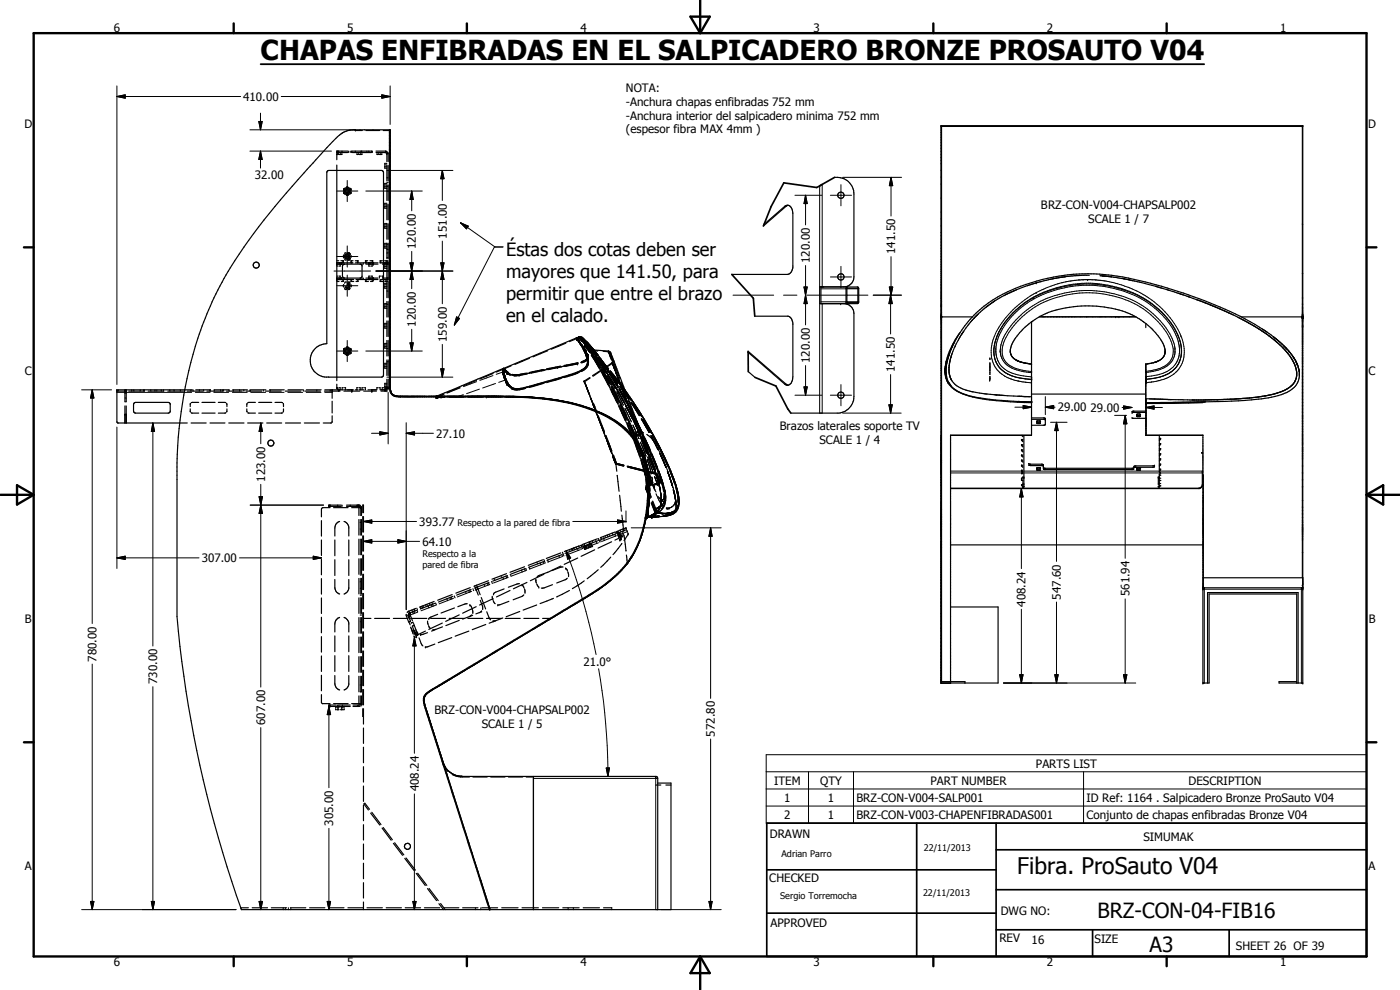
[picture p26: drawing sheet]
<svg xmlns="http://www.w3.org/2000/svg" width="420mm" height="297mm" viewBox="0 0 420 297" stroke-linecap="round" stroke-linejoin="round" font-family="sans-serif">
<defs><g id="words">
<text font-size="8.2" x="78.2" y="17.9">CHAPAS ENFIBRADAS EN EL SALPICADERO BRONZE PROSAUTO V04</text>
<text font-size="6.9" x="305.3" y="262.2">Fibra. ProSauto V04</text>
<g font-size="6.3">
<text x="329.4" y="275.4">BRZ-CON-04-FIB16</text>
<text x="345" y="285.6">A3</text>
</g>
<g font-size="5.5">
<text x="151.9" y="76.8">Éstas dos cotas deben ser</text>
<text x="151.9" y="83.4">mayores que 141.50, para</text>
<text x="151.9" y="90">permitir que entre el brazo</text>
<text x="151.9" y="96.6">en el calado.</text>
</g>
<g font-size="3.5">
<text x="34.2" y="9.6">6</text>
<text x="104.2" y="9.6">5</text>
<text x="174.2" y="9.6">4</text>
<text x="244.2" y="9.6">3</text>
<text x="314.2" y="9.6">2</text>
<text x="384.2" y="9.6">1</text>
<text x="187.9" y="27.5">NOTA:</text>
<text x="73" y="30.3">410.00</text>
<text x="187.9" y="31.7">-Anchura chapas enfibradas 752 mm</text>
<text x="187.9" y="35.9">-Anchura interior del salpicadero minima 752 mm</text>
<text x="7.3" y="38.4">D</text>
<text x="187.9" y="40">(espesor fibra MAX 4mm )</text>
<text x="410.6" y="38.4">D</text>
<text x="76.5" y="53.8">32.00</text>
<text x="312.4" y="62.7">BRZ-CON-V004-CHAPSALP002</text>
<text x="134.1" y="71.6" transform="rotate(-90 134.1 71.6)">151.00</text>
<text x="326.6" y="66.8">SCALE 1 / 7</text>
<text x="124.8" y="74.7" transform="rotate(-90 124.8 74.7)">120.00</text>
<text x="268.7" y="76.2" transform="rotate(-90 268.7 76.2)">141.50</text>
<text x="243.1" y="78.9" transform="rotate(-90 243.1 78.9)">120.00</text>
<text x="124.8" y="98" transform="rotate(-90 124.8 98)">120.00</text>
<text x="134.1" y="102.6" transform="rotate(-90 134.1 102.6)">159.00</text>
<text x="7.4" y="112.6">C</text>
<text x="243.1" y="108.9" transform="rotate(-90 243.1 108.9)">120.00</text>
<text x="268.6" y="111.6" transform="rotate(-90 268.6 111.6)">141.50</text>
<text x="410.7" y="112.6">C</text>
<text x="317.4" y="123.4">29.00</text>
<text x="327.3" y="123.6">29.00</text>
<text x="130.9" y="131.3">27.10</text>
<text x="234" y="129.2">Brazos laterales soporte TV</text>
<text x="245.9" y="133.3">SCALE 1 / 4</text>
<text x="79.6" y="144.6" transform="rotate(-90 79.6 144.6)">123.00</text>
<text x="125.8" y="157.8">393.77</text>
<text x="126.8" y="163.7">64.10</text>
<text x="60.5" y="168.7">307.00</text>
<text x="318.3" y="179.9" transform="rotate(-90 318.3 179.9)">547.60</text>
<text x="339" y="178.9" transform="rotate(-90 339 178.9)">561.94</text>
<text x="307.8" y="182" transform="rotate(-90 307.8 182)">408.24</text>
<text x="7.4" y="186.9">B</text>
<text x="410.8" y="186.9">B</text>
<text x="29" y="198.5" transform="rotate(-90 29 198.5)">780.00</text>
<text x="175.1" y="199.8">21.0°</text>
<text x="47.2" y="205.2" transform="rotate(-90 47.2 205.2)">730.00</text>
<text x="130.4" y="214.2">BRZ-CON-V004-CHAPSALP002</text>
<text x="79.6" y="217.6" transform="rotate(-90 79.6 217.6)">607.00</text>
<text x="144.6" y="218.4">SCALE 1 / 5</text>
<text x="214.5" y="221" transform="rotate(-90 214.5 221)">572.80</text>
<text x="310.9" y="230.3">PARTS LIST</text>
<text x="125.7" y="237.4" transform="rotate(-90 125.7 237.4)">408.24</text>
<text x="232.3" y="235.4">ITEM</text>
<text x="246.1" y="235.5">QTY</text>
<text x="279.3" y="235.4">PART NUMBER</text>
<text x="356.7" y="235.5">DESCRIPTION</text>
<text x="235.4" y="240.5">1</text>
<text x="235.4" y="245.7">2</text>
<text x="248.4" y="240.5">1</text>
<text x="248.4" y="245.7">1</text>
<text x="257" y="240.6">BRZ-CON-V004-SALP001</text>
<text x="257" y="245.7">BRZ-CON-V003-CHAPENFIBRADAS001</text>
<text x="326.1" y="240.6">ID Ref: 1164 . Salpicadero Bronze ProSauto V04</text>
<text x="326.1" y="245.7">Conjunto de chapas enfibradas Bronze V04</text>
<text x="100" y="247.7" transform="rotate(-90 100 247.7)">305.00</text>
<text x="231" y="251.5">DRAWN</text>
<text x="343.1" y="252.3">SIMUMAK</text>
<text x="7.4" y="261.1">A</text>
<text x="410.7" y="261.1">A</text>
<text x="230.9" y="264.6">CHECKED</text>
<text x="300.3" y="274.5">DWG NO:</text>
<text x="231.3" y="278.3">APPROVED</text>
<text x="299.9" y="282.6">REV</text>
<text x="309.6" y="283.3">16</text>
<text x="328.5" y="283.1">SIZE</text>
<text x="370.9" y="285.1">SHEET 26 OF 39</text>
<text x="34.2" y="289.9">6</text>
<text x="104.2" y="289.9">5</text>
<text x="174.2" y="289.9">4</text>
<text x="244.2" y="289.9">3</text>
<text x="314.2" y="289.9">2</text>
<text x="384.2" y="289.9">1</text>
</g>
<g font-size="2.7">
<text x="137.3" y="157.8">Respecto a la pared de fibra</text>
<text x="126.8" y="167.2">Respecto a la</text>
<text x="126.8" y="170.4">pared de fibra</text>
<text x="234.5" y="257.1">Adrian Parro</text>
<text x="277.2" y="255.3">22/11/2013</text>
<text x="234.1" y="269.7">Sergio Torremocha</text>
<text x="277" y="268.7">22/11/2013</text>
</g>
</g></defs>
<g fill="none" stroke="#000" stroke-width=".35">
<path d="M106.7 38.9v.3h2M109.8 39.2h4.1M115 39.2h2.1M116.9 38.9v76.5a2.93 2.93 0 0 0 1.7 3.6l1.1 .1 32.3 .1a72.3 72.3 0 0 1 26.7 4.3 23.3 23.3 0 0 1 14.4 14.4l1 4.8 .3 4.2M390.9 37.8v135.6M391 37.9h-108.4v166.6h7v.4M98.2 51.4l.5-.3h15.8l.6 .6v61l-.6 .5h-15.8a5 5 0 0 1-5.6-4.7 5 5 0 0 1 5-5.4zM101.1 45.6l.1 .2M101.1 49.5v64.7M101.1 46.1v1.8M101.1 45.8v.1M101.1 46.1v.3h.4"/>
<path d="M101.2 46.1h-.1M101.2 45.3l-.1 .2M101.4 45.3h2.9M101.4 45.8h2.9M101.5 45.8h-.1M101.6 45.8v.1M101.6 46.1v.3M101.8 46.4h.5M102.1 45.8v.1M102.1 46.1v.3M102.6 46.1l-.2 .3M102.6 45.3v.2"/>
<path d="M102.6 45.6v.3M103.1 57.1l.1 .3M103.1 56.9v.2M103.2 56.7v.4M103.2 57.6v.4l.3 .2M103.2 57.7v.1M103.2 58l.3 .2M103.2 56.9l-.1 .2M103.2 56.7l-.1 .2M103.3 58l.1 .2M103.4 56.6l-.1 .1M103.5 56.5l-.3 .2"/>
<path d="M103.7 56.4l-.4 .2M103.7 58.3l.3 .2M103.9 58.4l.3 .2 .4-.2M103.9 56.3l.3-.3 .4 .3M104 56.3h.1M104 58.5h.2M104 58.5h.1M104.2 58.5h.1M104.3 58.5h.3M104.3 56.3h.2M104.5 56.2l-.3-.2-.3 .3M104.6 45.3v.2"/>
<path d="M104.6 45.6v.2M104.6 58.5h-.1M104.7 56.4l.4 .3M104.8 58.3l-.2 .2M105 56.5l.3 .2v.6M105.1 45.3v.2M105.1 45.6v.2M105.1 58v.2M105.2 56.8l.1 .2M105.3 57.6v.4M105.3 57.7l-.1 .1M105.3 58l-.3 .2"/>
<path d="M105.4 58l-.3 .1M105.6 45.3v.2M105.6 45.6v.2M105.7 45.3h5.7M105.7 45.8h5.7M106.6 45.3v.2M106.6 45.6v.2M107.1 46.1v.3h.4M107.1 45.8v.1M107.6 45.8v.1M107.6 46.1v.3M107.8 46.4h.5"/>
<path d="M108.2 45.8v.1M108.2 46.1v.3M108.5 45.3v.2M108.5 45.6v.2M108.6 45.8v.1M108.6 46.1l-.2 .3M110.7 45.3v.2M110.7 45.6v.2M111.6 45.3v.2M111.6 45.6v.2M111.7 45.3v.2M111.7 45.6v.2"/>
<path d="M112.8 45.3l3.3 .2M112.8 45.8h3.1M113.1 45.8v.1M113.1 46.1v.3h.4M113.6 45.8v.1M113.6 46.1v.3M113.8 46.4h.5M114.1 45.8v.1M114.1 46.1v.3M114.6 46.1l-.1 .3M114.6 45.8v.1M115.5 49.7v.5"/>
<path d="M115.5 50.3l.2 .2M115.5 55.7v.5M115.5 56.3l.2 .2M115.5 50h.2M115.5 56h.2M115.5 55.5h.2M115.5 49.5h.2M115.6 45.8h.2M115.7 49h-.2v.4M115.7 55h-.2v.4M115.9 55.5h.2v4.7M115.9 50h.2"/>
<path d="M115.9 49h.2M115.9 56h.2M115.9 55h.2M115.9 56.5h.2M115.9 49.5h.2M115.9 50.5h.2M116 46.1l.1 .3M116 46l.1 2.5M116.1 53.3h.1M116.1 49.7v4.6M116.1 54.8h.1M116.1 55.9h.1"/>
<path d="M116.4 53.3h.1M116.4 45.8l.1 2.7M116.4 54.8h.1M116.4 55.9h.1M116.5 49.7v4.6M116.5 55.5v4.7M250.5 53.2a5.1 5.1 0 0 1 5.8 5v24.9a3 3 0 0 1-3 3h-7.3v5l11.5-.1 .2-.3v-4.2l-.3-.4h-11M101.1 78.9h4.8M101.1 79.2h1.7M101.1 78.2h.6M101.1 79.8h.3M102.1 79.6v.2h-.3"/>
<path d="M102.1 79.2v.2M102.3 78.2h.6M102.5 78.8v.4M102.9 78.2v.2M102.9 78.7v.2M103 78.2l.1 .2M103 76.8v.2M103.1 79.2h5.8M103.1 78.7v.2M103.1 77.1v.1M103.1 76.7v.1M103.1 77v.2"/>
<path d="M103.1 77.2l.2 .3M103.3 76.4l-.2 .3M103.4 79.2l-.4 .2-.2 .4v3l.4 .6M103.5 77.8l.1 .2h.3M103.9 75.9h-.3l-.1 .2M104.2 78h.5M104.2 75.9h.4M104.6 75.9h.1M104.7 78h-.1M104.8 75.9h.1M104.8 76l.2 .1M104.9 77.9l-.1 .1"/>
<path d="M105 76v.1M105 77.8l-.2 .1M105 76.1l.2 .3M105 77.8v.1M105.2 77.5l-.2 .3M105.3 78.7v.2M105.4 76.7v.5M105.5 78.2v.2M105.5 78.7v.2M105.9 78.2h-.6v.2M106.6 78.2h.7M107.3 78.7v.2h-.7"/>
<path d="M107.3 78.2v.2M107.4 78.9h6M107.4 78.2h.1M107.5 78.2v.2M107.5 78.7v.2M108.1 79.2l.6 .5v3.3l-.5 .4M109.7 78.7v.2M109.8 79.2h3.6M109.9 78.2v.2M109.9 78.7v.2M110.4 78.2h-.7v.2M110.6 78.8l.1 .6"/>
<path d="M110.7 79.6v.2h.3M111 78.2h.7v.2M111.1 78.9v.1M111.1 79.1v.1M111.7 78.7v.2M111.7 79.2v.2M111.7 79.6v.2h-.4M111.8 78.2h.1M111.9 78.2v.2M111.9 78.7v.2M112.1 78.8v.4M114.1 78.7v.2h2.1"/>
<path d="M114.3 78.2v.2M114.3 78.7v.2M114.8 79.2h1.4M114.8 78.2h-.7v.2M115.4 78.2h.7l-.2 .2M115.5 61.7v.5M115.5 62.4l.2 .1M115.5 67.7v.5M115.5 68.3l.2 .2M115.5 73.7v.5M115.5 74.3l.2 .2M115.5 79.7v.5"/>
<path d="M115.5 74h.2M115.5 62h.2M115.5 68h.2M115.5 67.5h.2M115.5 79.5h.2M115.5 73.5h.2M115.5 61.5h.2M115.7 61h-.2v.4M115.7 67.1h-.2v.3M115.7 73h-.2v.4M115.7 79h-.2v.4M115.7 78.7l-.2 .2"/>
<path d="M115.9 73h.2v4.6M115.9 74h.2M115.9 62h.2M115.9 61h.2M115.9 68h.2M115.9 67.1h.2M115.9 79h.2M115.9 67.5h.2M115.9 68.5h.2M115.9 79.5h.2M115.9 73.5h.2M115.9 74.5h.2"/>
<path d="M115.9 61.5h.2M115.9 62.5h.2M116.1 77.3h.1M116.1 79.3h.1M116.1 78.3h.1M116.1 61.3v4.7M116.1 67.1v4.7M116.1 74.8h.1M116.1 75.9h.1M116.2 78.8l-.1 4.7M116.3 78.9l.1 .1M116.4 77.3h.1"/>
<path d="M116.4 78.8l.1 4.7M116.4 79.3h.1M116.4 78.3h.1M116.4 74.8h.1M116.4 75.9h.1M116.4 79.1l-.1 .1M116.5 61.3v4.7M116.5 67.1v4.7M116.5 73v4.6M236.5 61.6a2.31 2.31 0 0 1 1.4 2.5v16.1a2.22 2.22 0 0 1-1.6 2.1h-16.7M236.5 61.6l-1 .3-6.2 5.4M236.5 61.6l-.6 .3-6.8 5.9"/>
<path d="M101.1 83.4h1.7M101.1 83.9h5.1M101.1 84.5h.7M101.1 82.8h.3M101.8 82.8h.3v.3M102.1 83.2v.2M102.5 83.4v.5M102.9 83.9v.1M102.9 84.2v.3M103.1 83.4h5.8M103.1 83.9v.1M103.1 84.2v.3h-.7"/>
<path d="M103.1 85.5v.1M103.1 85.9v.1M103.2 85.4l-.3 .3 .3 .4M103.4 86.5l.2 .4h.4M104 84.6h-.4l-.2 .4M104.2 85a.8 .8 0 0 1 .7 1.2 .8 .8 0 0 1-1.4-.1M104.2 85.3l.5 .2v.5l-.3 .2-.6-.2M104.4 84.6h.4l.3 .4M104.6 84.6l.1 .2M104.7 86.7l-.1 .2M104.8 84.8l.2 .1M105 86.6l-.2 .1"/>
<path d="M105.1 86.5l-.3 .4h-.4M105.3 83.9v.1M105.3 84.2v.3M105.3 85.4l.2 .4-.2 .3M105.3 84.5h.1M105.4 84.5h.8M105.5 83.9v.1M105.5 84.2v.3M106.8 83.9h6.6M107.3 83.9v.1M107.3 84.2v.3M107.5 84.2v.3h-.7"/>
<path d="M107.5 83.9v.1M109.7 83.9v.1M109.7 84.2v.3h.9M109.8 83.4h3.6M109.9 83.9v.1M109.9 84.2v.3M110.7 83.2l-.1 .7M111 82.8h-.3v.3M111.1 83.4v.2M111.1 83.7v.2M111.3 82.8h.4v.3M111.7 83.2v.2"/>
<path d="M111.7 83.9v.1M111.7 84.2v.3M111.9 84.2v.3h-.7M111.9 83.9v.1M112.1 83.4v.5M113.9 83.2v.2M114.1 83.9v.1M114.1 84.2v.3h.8M114.2 82.8h-.3v.3M114.3 84.2v.3M114.5 82.8h.4v.3M114.9 83.2v.2"/>
<path d="M115.5 86.4l.2 .1M115.5 83.9l.2 .1M115.5 80.3l.2 .2M115.5 85.7v.5M115.5 91.7v.5M115.5 92.3l.2 .2M115.5 97.7v.5M115.5 98.3l.2 .2M115.5 98h.2M115.5 86h.2M115.5 80h.2M115.5 92h.2"/>
<path d="M115.5 91.5h.2M115.5 97.5h.2M115.5 85.5h.2M115.7 85h-.2v.3M115.7 91.1h-.2v.3M115.7 97h-.2v.4M115.9 86.5h.2M115.9 84.2l.2 .3h-.6M115.9 98h.2M115.9 97h.2M115.9 86h.2M115.9 85h.2"/>
<path d="M115.9 80h.2M115.9 92h.2M115.9 91.1h.2M115.9 80.5h.2M115.9 91.5h.2M115.9 92.5h.2M115.9 97.5h.2M115.9 98.5h.2M115.9 85.5h.2M116.1 87.3h.1M116.1 84.4h.1M116.1 84.6v4.7"/>
<path d="M116.1 90.5v4.6M116.1 96.3v4.7M116.1 84.3h.1M116.2 83.4h-1.4M116.2 83.9h-1.9v.1M116.3 83.9h.2M116.4 87.3h.1M116.4 84.4h.1M116.4 84.3h.1M116.4 83.4v.2M116.4 83.7v.2M116.5 83.4h-.2"/>
<path d="M116.5 84.6v4.7M116.5 90.5v4.6M116.5 96.3v4.7M226.5 94.9h10a2.3 2.3 0 0 1 1.4 2.1v16.1a2.06 2.06 0 0 1-1.6 2.4M246.4 86.1v5M246.6 86.1h.1M247 91.1h-.1M247.1 91.1h.1M247.2 86.1h.1M252.3 86.1h.1M253.3 91.1a3 3 0 0 1 3 3v24.9a5 5 0 0 1-4.5 5h-14.4M254.2 86.1l-.3 .4v4.2l.4 .4"/>
<path d="M254.2 86.5h3.2v4.2h-3.2zM282.4 94.9h.2M282.6 95.1h9.2M288.1 99.8a25 25 0 0 0-4.1 8.5M289.2 99.4l-2.2 3.8-1.5 3.5M289.2 99.4l-.5 .7M293.5 94.3l-2.3 2.4-2 2.7M297.8 90.8l-1.9 1.4M298.5 90.3l-2.9 2.1-3.3 3.1M305 87l-4.4 2-2.4 1.5M308.6 85.6l-6.8 2.8M309.6 96.6a24.2 24.2 0 0 1 13.7-4.7 29.3 29.3 0 0 1 19.1 4.1l1.5 1.1"/>
<path d="M311.9 95.1h29M319.2 83.1l-5.9 1.1-5 1.5M326.9 82.6l-4.5 .1-4.7 .6M330.1 82.7l3.6 .4M330.9 82.8l6.6 .9M337.1 83.6l3 .6M338.4 83.9l7.3 1.7 5.4 1.6M343.9 98.3v-1.3l1.8 1.7a11.9 11.9 0 0 1 4 6.3v.9a3.6 3.6 0 0 1-3 2.7l-2.8 .6v11.2M346.9 85.9l1.8 .5M350.3 86.9l1.7 .6M351.9 87.4l8.6 3 9.7 4.1M353.5 87.9l1.7 .6"/>
<path d="M356.4 88.9l.8 .3M359.2 89.9l1.4 .5M362.8 91.3l7.1 3.1 3.4 1.7M371.5 95.2l6.4 3.5 4.4 3.2M372.5 95.1h18.4M374.4 96.7l4.3 2.6M378.8 98.7l1.2 .8M379.8 100l2.5 1.9M390.9 94.9h.1M35.1 117.3h2.3M37.5 117.1h.1M37.5 117v.1"/>
<path d="M37.5 117.2v.3M37.5 117.7v2.8M37.6 117v.1M37.6 117.2v.1M37.7 117.1h.2M37.9 117.2v.3M37.9 117.7v2.8M37.9 117v.1M39.5 117v.1M39.5 117.2v.1M40.2 117v.1M40.2 117.2v.1"/>
<path d="M42.1 117v.1M42.1 117.2v.1M43.1 117v.1M43.1 117.2v.1M43.3 117.2l-4.7 .1M43.3 117v.1M44.5 117.3h4.7M45.2 117v.1M45.2 117.2v.1M46.5 117v.1M46.5 117.2v.1M48.4 117v.1"/>
<path d="M48.4 117.2v.1M49.1 117v.1M49.1 117.2v.1M50.4 117.3h4.7M51 117v.1M51 117.2v.1M52.2 117v.1M52.2 117.2v.1M54.1 117v.1M54.1 117.2v.1M55.4 117v.1M55.4 117.2v.1"/>
<path d="M56.2 117.3h4.7M57.3 117v.1M57.3 117.2v.1M57.7 117h-22.6v9.5l.2 .4h20.9M57.9 117v.1M57.9 117.2v.1M58.7 117h4.5M59.8 117v.1M59.8 117.2v.1M61.1 117v.1M61.1 117.2v.1M62.1 117.3h4.7"/>
<path d="M63 117v.1M63 117.2v.1M64.3 117.1h4.4M64.3 117.2v.1M66.2 117v.1M66.2 117.2v.1M66.8 117v.1M66.8 117.2v.1M67.1 117v.1M67.1 117.2v.1M68 117.3h4.7M68.7 117.2v.1"/>
<path d="M69.8 117h4.4M70 117v.1M70 117.2v.1M71.9 117v.1M71.9 117.2v.1M73.2 117v.1M73.2 117.2v.1M73.9 117.3h4.7M75.1 117v.1M75.1 117.2v.1M75.3 117h4.5M79.7 117.3h4.7"/>
<path d="M80.9 117h4.4M81.1 117v.1M81.1 117.2v.1M85.6 117.3h4.7M86.4 117h4.4M91.1 117v.1M91.1 117.2v.1M91.5 117.3h4.7M91.9 117h4.5M97.4 117.3h4.7M97.5 117h5.5M99.1 117v.1"/>
<path d="M99.1 117.2v.1M99.7 117v.2M99.7 117.5v2M101.1 116.3h.3M101.1 115.3v1M101.1 116.3l.1 .3M101.1 116.3l.2 .2M101.4 116.8l.1 .1zM101.5 116.8l.2 .2-.2-.1M101.8 116.3h.3v.2M102.1 116.8v.2M102.7 116.8v.2"/>
<path d="M103 116.3h-.3v.2M103.1 105.5v.5l.4 .2M103.1 105.6l.1 .2M103.2 104.7v.6M103.2 105.7l.2 .4M103.2 117h2.9M103.2 117.3h4.8M103.2 104.9v.1M103.2 104.6v.1M103.3 106l.1 .1M103.4 116.3h.3v.2M103.4 104.6l-.1 .1"/>
<path d="M103.4 104.6h-.1M103.5 104.5l-.3 .2M103.7 106.3l.3 .2M103.7 104.4l-.3 .2M103.7 116.8v.2M103.8 106.4l.4 .2 .4-.2M103.9 104.3l.4-.2 .3 .2M104 106.5h.1M104.1 106.6h.2M104.2 104.2h-.2l.2-.1 .3 .1M104.3 106.5h.2M104.3 104.2l.3 .1"/>
<path d="M104.5 106.5h-.1M104.8 106.3l-.3 .2M104.8 104.4l.3 .2M105 104.5l.4 .2M105.1 104.6v.1M105.1 104.6h.1M105.2 104.6l.1 .7M105.2 104.9l.1 .1M105.3 105.6v.4l-.4 .2M105.3 106h-.2M105.3 105.7l-.1 .1M105.6 117v.1"/>
<path d="M105.6 117.2v.1M105.7 117v.1M105.7 117.2v.1M106.6 117h.8M107.1 116.8v.2M107.4 116.3h-.3v.2M107.8 117h1.5M107.8 116.3h.3v.2M108.1 116.8v.2M108.7 116.8v.2M109 116.3h-.3v.2M109.2 117.3h3.8"/>
<path d="M109.4 116.3h.3v.2M109.7 116.8v.2M110.4 117h2.6M111.6 117v.1M111.6 117.2v.1M113.1 116.8v.2M113.4 116.3h-.3v.2M113.7 116.3h.4v.2M114.1 116.8v.2M114.2 117h1.5M114.7 116.8v.2M115.1 116.3h-.4v.2"/>
<path d="M115.5 104.3l.2 .2M115.5 110.4l.2 .1M115.5 116.3l.2 .2M115.5 110h.2M115.5 103.7v.5M115.5 109.7v.5M115.5 115.7v.5M115.5 104h.2M115.5 116h.2M115.5 103.5h.2M115.5 115.5h.2M115.5 109.5h.2"/>
<path d="M115.6 116.3h.5M115.6 116.9v.1M115.7 109h-.2v.3M115.7 116.8l-.2 .2 .1-.1M115.7 103h-.2v.4M115.7 115h-.2v.4M115.8 116.9h-.2M115.9 104.5h.2M115.9 109h.2M115.9 110.5h.2M115.9 116.5h.3M115.9 110h.2"/>
<path d="M115.9 116.9h-.3M115.9 116.5h.1M115.9 104h.2M115.9 103h.2M115.9 116h.2M115.9 115h.2M115.9 103.5h.2M115.9 115.5h.2M115.9 109.5h.2M116.1 108.5h.1M116.1 117.2l-1.8 .1M116.1 116.4l-.1 .4"/>
<path d="M116.1 102.2v4.6M116.1 108v4.6M116.1 113.8v2.4M116.1 116.3v.2M116.1 116.3l-.2 .2M116.4 116.5h.1M116.4 108.5h.1M116.5 116.5l-.1 .5M116.5 102.2v4.6M116.5 108v4.6M116.5 113.8v2.4M116.5 116.4v.1"/>
<path d="M117.1 115.7l.2 1.9M117.3 117.5l-.2-1.5v-77.1h-11.2a6.7 6.7 0 0 0-4.7 2.2 319.3 319.3 0 0 0-28 33.1 105.9 105.9 0 0 0-18.1 44.3l-1.3 10.1-.7 10.3v46.1a355 355 0 0 0 19.4 87.9M117.3 117.5l.2 .5M117.5 118l.5 .5M117.8 118.3l.2 .1M118 118.4l.4 .3M118 118.5l.4 .2M118.4 118.7l.8 .2M118.4 118.7h.2M118.6 118.7l.6 .2M119.2 118.9h.5M119.2 118.9h31.7"/>
<path d="M133 118.3l-2 .8M138 116.2l-3.9 1.7M143 114.1l-4 1.7M148 112.1l-4 1.6M150.8 111.1h.1M150.8 110.7v.1M150.9 110.6l-19.9 8.3M150.9 110.6v.1M150.9 110.6v.9M150.9 111.3h.1M150.9 111.6v.1M150.9 118.9l.6 .1"/>
<path d="M150.9 111.6v.5M150.9 111h.1M150.9 110.8l-1.9 .8M150.9 118.9l4.3 .1M150.9 112.1l.2 .5M150.9 110.8h.1M150.9 110.8l.1 1.2M150.9 110.7h.1M151 112.2l.1 .3M151 110.8l.1 .1M151 110.7l.2 .2M151 112.1v.1"/>
<path d="M151.1 110.9h.1M151.1 110.7h.1M151.1 112.6l.2 .5M151.1 110.9l.1 .1M151.1 112.6l.3 .9M151.2 111.3v.6M151.2 111.6l.2 .8M151.2 111h.1M151.2 113l.1 .3M151.2 112l.2 .4M151.2 111.8l.1 .1M151.4 112.4l.1 .5"/>
<path d="M151.4 111l.6 .8M151.4 113.5h.1M151.4 113.5l.1 .2M151.4 110.7l-.3-.1 .1 .8M151.4 111.2l.3 .3M151.4 110.7h.1M151.4 112.4l.1 .3M151.4 110.7l.2 .2M151.5 113.7v.2M151.5 112.8v.1M151.5 113.9l.1 .2M151.5 112.9l.2 .6"/>
<path d="M151.5 113v.1M151.5 113.9l.3 .5M151.6 110.9h.1M151.6 111l.2 .2M151.7 111l.2 .3M151.7 113.4v.1M151.7 113.5l.1 .3M151.7 110.9v.1M151.7 114.2v.1M151.7 113.4l.1 .2M151.7 111.4l.4 .5 1.1 .7M151.7 114.3l.1 .1"/>
<path d="M151.7 111.1l.1 .1M151.8 114.4v.2M151.8 111.2l.5 .6M151.8 113.7v.1M151.8 113.8l.1 .1M151.8 113.9l.3 .7M151.8 114.6l.2 .4M151.8 114.6l.1 .1M151.9 113.9l.1 .4M151.9 114.7h.1M151.9 114.7l.1 .3M151.9 111.3h.1"/>
<path d="M152 111.3h.1M152 111.8h.1M152 111.4l.5 .4M152 115l.7 .9M152 114.3h.1M152 115l.3 .5M152 111.3v.1M152.1 111.8l1 .6M152.1 114.3l.3 .7M152.1 114.4v.1M152.1 114.5l.2 .4M152.2 112h.1"/>
<path d="M152.2 114.7h.1M152.3 119h2.3M152.3 114.8v.1M152.3 114.9l.3 .4M152.3 111.8h.1M152.4 115l.7 .8M152.4 115.6h.1M152.4 111.8v.1M152.4 115.5l.9 .9 .8 .3M152.4 111.9h.1M152.5 112.2h.1M152.5 111.9h.1"/>
<path d="M152.5 111.8h.1M152.6 112l.5 .3M152.6 111.9v.1M152.6 115.2v.1M152.6 111.8h.1M152.6 115.3l.5 .6M152.6 111.9h.1M152.6 111.8v.1M152.7 112.3v.1M152.7 112.2h.1M153.1 115.9l1.2 .8M153.1 112.3l1.2 .3h1.5"/>
<path d="M153.1 112.4h.1M153.4 109.8l-2.2 .9M153.7 112.3v.1M154 119h2.5M154.3 116.8h.2M154.5 116.8h1.3M154.5 116.7l.6 .1M155.9 116.8h-.7M156 116.7l-.1 .1M156 112.6h.1M156.1 119l2.7 .2M156.1 116.9h-.1"/>
<path d="M156.8 119l2.4 .2M157.6 116.5l-1.5 .3M157.7 119.1l1.2 .1M157.8 116.5l-2.5 .5-1.8-.4M157.9 119.1l.9 .1M157.9 112l-2.2 .4h-2M158.3 112l-4.1 .6M158.3 112.1l-4 .7M158.8 116.1h.1M158.8 119.2l3 .2M158.9 119.2l2.9 .2M158.9 107.5l-4.4 1.8"/>
<path d="M161.2 119.3l2.4 .3M161.6 111.4l-4.7 1M161.8 119.4l.6 .1M162.4 119.5l1.7 .1M163 115.1l-4.2 1.1M163.1 110.9l-4.2 .9M163.4 110.9l-4.1 .9M163.4 111.1l-4.1 .8M163.6 114.8l-4.1 1.2M164.1 119.6l2.6 .4M164.1 110.7h.1M164.1 119.6l1.2 .2"/>
<path d="M164.4 105.2l-4.4 1.9M164.8 119.8l4.9 .8M165.3 119.8l6.4 1.2M165.4 119.8l1.3 .2M167.3 110.2l-4.6 1M168.2 109.9l-4.1 .8M168.3 113.6l-4.2 1.2M168.4 110.2l-4 .7M168.4 109.9l-4 .8M169.6 113l-4.8 1.4M169.8 103l-4.4 1.8M173 101.4l.3 .4"/>
<path d="M173 101.4h.1M173 101.4l.1 .2M173 101.4l-21.8 9.1M173.1 101.6l-2.2 .9M173.1 101.5l.2 .2M173.1 101.6h.1M173.1 101.7l.1 .1M173.1 109.1l-4.6 .9M173.2 101.4l.1 .2M173.2 101.3v.1M173.2 101.3l.1 .2M173.2 101.4l.1 .1"/>
<path d="M173.2 101.8l.1 .1M173.3 101.6l.3 .3M173.3 101.6l.1 .3M173.3 101.8v.1M173.3 101.5v.2M173.3 101.8l.3 .6M173.3 101.7l-.1 .1M173.3 101.9v.1M173.3 101.6h.1M173.3 102h.1M173.3 101.9l.3 .3M173.4 102.1h.1"/>
<path d="M173.4 101.5h-.1M173.4 101.9l.4 .5-.1-.3M173.4 102.1l.8 .9M173.4 108.8l-4.1 .9M173.5 102.2l.8 1.2M173.5 101.9h.1M173.5 109l-4.1 .8M173.5 101.8l.1 .2M173.5 109.1l-4.1 .8M173.5 111.9l-4.2 1.4M173.6 101.9l.2 .4M173.6 102.4h.1"/>
<path d="M173.6 102.4l.1 .1M173.6 102.1v.1M173.6 102.4l.1 .2M173.7 102.6l.2 .1M173.7 101.1l1.5 1.5M173.7 102.4l.2 .3M173.7 101.1l.2 .2M173.7 101.1l.2 .3M173.7 101.1l1 .1M173.7 101.1l-.5 .2M173.8 102.7h.1M173.8 101.3l-.2 .1"/>
<path d="M173.8 101.3h.6l.9 .7M173.8 102.4l.3 .3M173.9 101.3h.1M173.9 102.7l.4 .7M173.9 102.5l.1 .3M173.9 101.3l1 1M173.9 101.3v.1M173.9 102.7l.1 .1M174 103l.1 .2M174 102.7l.2 .3M174.1 101.5l.1 .1M174.1 103.3l.3 .4"/>
<path d="M174.2 103l1 1.5M174.2 101.6l.1 .2M174.3 103.1l.6 1.1M174.3 103.4l.8 1.5M174.3 103.4l.5 .6M174.4 101.8v.1M174.4 102l-.2-.2 .8 .8M174.4 103.5l.2 .2M174.5 102l.1 .1M174.6 102v.1M174.6 102.2l1.3 1.4M174.6 102l.3 .4"/>
<path d="M174.6 103.3l1.3 2.2M174.7 101.2h.1M174.7 103.8l.1 .2M174.7 103.6l1.1 1.6M174.7 101.2l.1 .1M174.8 101.3h.1M174.8 104l.3 .6M174.8 101.6l.1 .2zM174.8 101.3l2.7 2.8M174.8 104l.7 1.4M174.9 101.8l.2 .6M174.9 101.7h.1"/>
<path d="M174.9 102.4l.2 .2M174.9 101.8l.6 .7M174.9 102.3l.2 .2M175 101.5v.1M175 111l-4 1.6-15.2 4.2M175 111l-4.2 1.7M175 104.7l.1 .2M175 102.6l.2 .2M175 101.6l1.6 1.9M175 101.7l.3 .6M175 101.6v.1M175.1 102.5l1.1 1.2"/>
<path d="M175.1 104.9l.1 .2M175.1 110.9h.1M175.1 111.1h.1M175.1 111.1l-.6 .4M175.1 110.9l-.1 .1M175.1 102.6l.1 .1M175.2 105.1l.3 .6M175.2 102.2v.1M175.2 102.7l.4 .4M175.2 102.6l.6 .6M175.2 102.3l.3 .3M175.3 102.3l.3 .3"/>
<path d="M175.3 103l.4 .4M175.3 103l1.5 2.6M175.4 114.6l.2 .6M175.4 102.5h.1M175.5 105.7l.1 .2M175.5 103l2.4 2.8M175.5 102.9l1.5 2.6M175.5 105.4l.3 .4M175.5 102.6l.3 .3M175.6 102.4l-.2-.2 2.5 2.7M175.6 102.6l.2 .3M175.6 105.9l.2 .4"/>
<path d="M175.6 105.4l-.4-.8 .7 1.2M175.6 105.4l.1 .3M175.6 110.5l-.5 .4M175.6 110.5l-.6 .5M175.6 115.2l.2 .4M175.6 103.1l.2 .2M175.7 115.1l.3 1-.1-.4M175.7 103.3l1.5 1.8M175.7 102.4l.1 .1M175.7 102.5h.1M175.7 108.2l-1.4 .6M175.7 115.4l.1 .3"/>
<path d="M175.8 102.9l.5 .6M175.8 102.5l.3 .4M175.8 105.8l.1 .3M175.8 103.2h.1M175.8 103.2l.9 1M175.8 106.3l.2 .5M175.8 115.6l.1 .1M175.8 102.9l.6 .7M175.8 106.3l.1 .3M175.8 108.2h-.2M175.8 103.2l.8 .9M175.8 115.7l.7 1.6"/>
<path d="M175.9 106l.3 .8M175.9 116l.3 .5M175.9 106.6l.1 .2M175.9 105.5h.1M175.9 105.8l.1 .2M175.9 106.6l.1 .1M176 102.5l-.2-.1 .6 .6M176 106.2l.2 .6M176 105.8l.2 .4M176 105.7v.1M176 106.8l.1 .4M176.1 108l-1.7 .7"/>
<path d="M176.1 107.9l-.2 .1M176.1 105.9v.1M176.1 106v.2M176.1 107.2l.1 .3M176.1 107.2l.1 .2M176.1 106.2l.2 .4M176.1 103l.5 .5M176.2 116.5l.2 .6M176.2 116.5v.2M176.2 107.5v.1M176.2 107.5l-.7 .6-1.1 .5M176.2 107.4v.1"/>
<path d="M176.2 102.7l.2 .3M176.2 106.9l.1 .2M176.2 106.8v.1M176.2 106.9l.1 .1M176.2 107.6h.1M176.3 106.6v.8M176.3 107.7v1.4l-.7 1.4M176.3 116.8l.4 1.1M176.3 107.1v.6M176.3 107.9l-1.8 1M176.3 107.7l-.2 .3M176.3 107.9l-.1-.2-.1 .2"/>
<path d="M176.3 109a4.5 4.5 0 0 1-3.5 2.8l-16.1 4.7-2.2 .1-1.4-.8M176.3 106.8h.1M176.3 108v.1M176.3 104.6v-.1l.3 .4M176.3 103.5h.1M176.3 107.4l-.1 .2M176.3 103.5l.1 .1M176.3 107.4l.1 .1M176.3 108.5v.3M176.4 104.6l.8 .5M176.4 103.6l.5 .6M176.4 104.4l.5 .5"/>
<path d="M176.4 103.6l.8 .9M176.4 103.5l1.3 1.6M176.4 103l.5 .5M176.4 107.6l.1 .1M176.4 106.4l.1 .4M176.4 107.5l-.1 .2M176.4 106.4h.1M176.5 117.3l.5 1.3-.1-.4M176.5 117.3l.2 .7M176.5 104.4l.1 .2M176.5 106.6l.1 .9-.3 .4M176.5 107.4l-.1 .1"/>
<path d="M176.5 103.3l.9 1.1M176.5 108.2l.1 .9-1 1.4M176.6 117.6l1.2 3.2M176.6 103.5l.3 .3M176.6 103.5l.7 .9M176.6 107.2l-.1 .8a2.69 2.69 0 0 1-1.2 3l-.2 .1M176.6 104.9v.1M176.6 103.4l.3 .4M176.7 104.5l.2 .3M176.7 104.6l.4 .2M176.7 104.2l.5 .6M176.8 103.7l.5 .5"/>
<path d="M176.9 103.8l.7 .9M176.9 104.8l1.1 1.2-.8-.9M176.9 103.5l.6 .6M177 113.3l-1.7 1.2 1.8-1.1M177.1 119l.1 .3M177.1 104.8l.9 .2M177.2 104.8l-1.4-1.4 2.1 2.4M177.2 104.5l.1 .1M177.2 104.5l.2 .3M177.2 104.8l.3 .5M177.2 104.8l1.6 2M177.2 104.8l.2 .3"/>
<path d="M177.2 105.1l2.2 .2M177.3 104.6h.1M177.3 119.5l.5 1.3M177.3 119.6l.3 .6M177.3 104.2l.1 .2M177.3 104.2l.3 .4M177.4 104.4l.2 .3M177.4 105.9l2.6 4M177.4 104.4l1.1 1.2M177.4 106.6l2.5 3.9M177.4 104.8l1.5 1.8-.5-.7M177.4 104.4l.2 .2"/>
<path d="M177.4 104.8l.5 .5M177.5 104.1l.3 .4M177.5 105.3l.4 .5M177.5 104.1l3.9 5.2M177.6 105.9v.1M177.6 104.6l.5 .7M177.6 106.5l2.4 4M177.6 104.7l1 1.2M177.6 106l2.6 3.9M177.7 105.4l.6 .9M177.7 105.1l.2 .3M177.7 104.8l.2 .1"/>
<path d="M177.8 104.5l1.7 2.1-.5-.6M177.8 104.8l1.6 2M177.8 104.5l1.2 1.4M177.9 104.9l.4 .5M177.9 105.4l.5 .5M177.9 105.8l.3 .4M177.9 105.3l.5 .6M178.1 105l4.9 .5 1.1 2.6M178.3 105.4l.2 .2M178.3 105.4l.3 .4M178.5 105.6l.1 .2M178.5 105.6l.7 .9"/>
<path d="M178.6 106.5l.4 .6M178.6 105.8l.2 .2M178.6 105.9l.4 .4M178.6 105.8l.4 .5M178.7 106.9l.4 .4zM178.8 106.8l.2 .3M178.8 106.8l1.4 1.7M178.8 106.8l.3 .5M178.9 107.1l.6 .8zM179 105.9v.1M179 106.3l.3 .4M179 107.1l2.7 3.2-.8-1"/>
<path d="M179 107.1l1.6 2.3M179.1 107.3l.5 .6M179.1 107.3l.6 .7M179.4 107.7l1.2 1.7M179.5 107.2l.9 1.1M179.5 107.9l.5 .7M179.6 108l1.8 2.7M179.6 107.9l1.2 1.4M179.7 108l2 2.4-.8-.9M179.7 107.2l1.2 1.5M179.9 107.4l.6 .9M180 108.6l.5 .7"/>
<path d="M180.1 107.6l.3 .3M180.3 107.7l-.2-.3 .3 .5M180.4 107.8l.8 1.3M180.4 107.9l.9 1.1M180.4 107.9l.8 1.2M180.4 111.5l2.2 4.1M180.6 110.9l2.3 4.2M180.6 109.4l.1 .1M180.6 109.4l.3 .5M180.6 108.5l-.7-1 2 2.9M180.6 108.5l.2 .3M180.6 108.5l1.3 1.9"/>
<path d="M180.6 111.5l2.2 4.1M180.7 109.6l.2 .4M180.8 109.7l.1 .2M180.8 110.9l2.3 4.1M180.9 109.9l.2 .3M180.9 109.9l2.1 3.3M180.9 108.9l1.5 2.3M180.9 108.7l.4 .4M180.9 108.7l1.3 1.5M181 105.4l1.7 .2M181 109l.6 .7M181.2 109.1l.2 .2"/>
<path d="M181.2 110.5l-3.4 2.2M181.2 109.1l.4 .6M181.3 109.1l1.1 1.3-.2-.2M181.3 110.7l-3.3 2.2M181.3 109l1.4 1.7M181.3 110.6l.2 .3M181.4 110.6l1.4 2.4M181.4 109.3l.4 .6M181.4 109.3l2 3.2M181.6 109.7l.9 1.4M181.6 109.7l.9 1.1M181.8 110l.6 .7"/>
<path d="M181.8 109.9l-2.1-2.5 2.7 3.3M181.8 109.9v.1M181.8 110l.7 1.1M181.9 110.4l.4 .8zM182.1 111.8v.1M182.1 111.8l.2 .3M182.1 111.9l2.4 3.8-1.6-2.5M182.4 112.3l.5 .9M182.4 110.7l.1 .2M182.5 111.1h.1M182.7 105.6h.1M182.8 111.8l-.4-.4 1.1 1.2"/>
<path d="M183 105.7l1 2.7M183 113.2l2.7 4.7M183 112.2l2.4 3.8M183.1 111.3l.4 .5zM183.1 105.9v.1M183.2 116.7l2 4.1M183.2 112.5l-.3-.4 .9 1.4M183.2 111.7l2.9 3.7M183.3 113.7l.7 1.1M183.3 111.4l2.4 3.2M183.3 112.4l1.3 1.7M183.3 111.8l1.9 2.5"/>
<path d="M183.3 116.6l2.1 4.2M183.4 116.1l2.1 4.2M183.4 112.6l-.3-.6 .4 .6M183.4 112.6l.3 .4M183.5 112.6l1.9 3.1-1.7-2.7M183.5 112.6l1.8 2.5-.5-.8M183.5 113.1l.3 .4M183.5 111.8l.3 .4M183.5 111.8l1.4 1.7M183.6 112.2l2 2.5M183.7 116.1l2 4.2M183.8 113l3.3 5.7"/>
<path d="M183.8 113.5l1.4 2.3-.9-1.5M183.9 108.6l-1.9 1.4M184 113.1l-1.5-1.9 2.9 3.7-1.3-1.6M184.1 108.8l-2 1.3M184.1 108.1l7.2 18.8M184.1 108.1l.1 .3M184.4 109.2l1.6 4.4M184.7 116.1l1.6 2.7M184.9 113.5l.6 .8M185.5 114.7l.5 .7M185.5 114.3l.2 .3M185.6 114.7l.3 .5"/>
<path d="M185.7 117.9l-.6-1.2 1.1 2M185.7 116.8l.3 .3M186 117l1.7 3.1M186 116.7l.1 .3M186 117.1l1.6 3M186 117.1l1.7 3M186 118.4l1.3 2.3-.5-.9M186.1 117l1.4 2.5M186.1 117l.3 .5M186.3 118.7l2 3.8M186.3 118.8l1.5 2.7M186.3 118.9l.3 .5"/>
<path d="M186.4 115.5l.5 .7M186.4 115.4l2.7 3.8M186.5 114.7l1.7 4.4M186.6 116.6l-.5-.7 1.9 2.7M186.7 118l1.2 2.1M186.8 116.3l2.5 3.7-1.4-2.1M186.8 116.5l-.1-.2 .2 .2M186.8 116.9l2 2.7M186.9 116.2l1.6 2.2M187.3 119l.6 1.1M187.4 117.8l-1.4-1.8 2.7 3.8-1.2-1.7M187.5 117.3l2 2.8"/>
<path d="M188.2 118.9l.6 .8M188.5 118.4l2.2 3.2M188.8 119.6v.1M188.9 119l.2 .3M189.1 119.3l2.9 4.4M189.1 119.2l1.6 2.4M224.5 105.7l11 9.6 .8 .3M224.5 105.4l11.8 10.1M224.6 111.5l2 1.7M284 112.3h.1M284 108.4l-.4 2.2 .1 1.9a6 6 0 0 0 2.5 4.2 19.6 19.6 0 0 0 9.8 3.2l7.3 .7 6.3 .2M284 112.4a6.9 6.9 0 0 0 5.9 6 79.3 79.3 0 0 0 19.7 2.2l-4-.2"/>
<path d="M284 108.3v.1M284.4 114.6h.1M284.7 106.9l-.7 2.9 .1 3.2M284.7 114.6l.7 1.2M284.8 111.3l.4 2 .5 1M284.8 109.7v1.9l.3 1.2M284.9 109.7l-.1 .6M285 106l-.2 .6M285.1 113.2l.4 .8M285.5 106.7l-.7 3M285.5 106.7l-.6 3M285.6 114.1a8.5 8.5 0 0 0 5.9 3.4"/>
<path d="M285.7 106.2l-.2 .5M285.8 103.9l-1.2 3.2M285.8 103.9v.2M286.5 102.6l-.8 1.7M291.5 117.5l.5 .1M291.6 117.5l4.6 .7M295.5 118.2l3.5 .3M297.1 107.4v.5M297.1 108.9v2.3M297.1 111.6v.2M297.1 112.1v.3M297.1 112.9l-.1 1.4"/>
<path d="M298.3 118.4l.7 .1M299 118.5l2.4 .2M299 118.5l10.6 .5M304.9 108l.7 .4M305.4 108.3l.2 .1M305.5 118.9l3.5 .1M305.6 108.4h.1M305.6 108.4l.9 .3M306.5 108.6l-.8-.2a4 4 0 0 1-2.1-1.7l-.4-1 .1-1a9.9 9.9 0 0 1 3.1-5.3l3.2-2.8v34h-24.3M306.5 108.6l3.1 .6zM309.6 118.2h34.3M343.8 113.7l.1 .1"/>
<path d="M343.9 113.4l-.1 .1M343.9 119.6l13.2 .4 6.4-.1M344 111.8v2.4M345 119.7l6.6 .2M347.9 108.2l-1.8 .6M367.3 119.8l-1.9 .1M367.4 119.8l-6.3 .2M374.9 119.4l-7.5 .4M374.9 119.4l-7.6 .4M380.6 118.6l-5.7 .8M382.1 101a98.1 98.1 0 0 0-27-13.1 102.8 102.8 0 0 0-26.8-5.7 54.6 54.6 0 0 0-32.3 9.2 32.6 32.6 0 0 0-10.2 12.5M382.1 101l.5 .4"/>
<path d="M382.1 101l.2 .2M382.3 101.9l1.4 1.2M382.3 101.2l1.7 1.3M382.3 101.2l3 2.6M382.6 118.2l-2 .4M383.7 103.1l.9 .9M383.7 103.1a19.1 19.1 0 0 1 4.9 6.3M385 104.3l2.3 2.8 1.3 2.4M385.2 103.7l1.7 1.8M385.3 117.2l-2.7 1M385.6 104.1l.4 .5M386.7 105.3l1.6 2.1 1.1 2.2"/>
<path d="M387.8 115.5a12.2 12.2 0 0 1-5.2 2.7M387.9 106.8l.7 1.1M388.4 114.8l-.4 .5M388.4 114.8l-1.1 1.2-1.7 1.1M388.6 109.4l.5 1.8M388.6 109.5l.5 1.7M388.8 108.4l.3 .4M389.1 111.2l.1 .6M389.1 111.2l.1 1.6-.8 2M389.2 112.5l-.2 1-.6 1.3M389.2 109.2l.2 .4M389.4 109.6l.5 1.9 .1 1.3"/>
<path d="M389.6 110.2l.1 .4M389.8 111.1l.1 .5M390 112.7a6.5 6.5 0 0 1-5.5 5.7 60.2 60.2 0 0 1-16.8 2l-14.9 .3M37.5 121.8v5.1M37.5 124.3h.4M37.9 121.8v5.1M40.2 121l.5-.3h9.8l.6 .5v2.3l-.6 .5h-9.8l-.6-.6zM57.1 122.7l.1 .9M57.2 121l-.1 1M57.4 126.9h4.5M57.4 123.9l2.2 .1M59.6 120.7l-2.2 .1"/>
<path d="M60.6 120.7h3.9M60.6 124h3.9M63 126.9h4.5M65.5 120.7l2.3 .1M67.8 123.9l-2.3 .1M68 121l.1 1M68.1 122.7l-.1 .9M68.7 126.9h4.5M74.1 122.7l.1 .9M74.2 121l-.1 1M74.3 126.9h4.6M74.4 123.9l2.3 .1"/>
<path d="M76.7 120.7l-2.3 .1M77.6 120.7h4M77.6 124h4M80 126.9h4.5M82.5 120.7l2.3 .1M84.8 123.9l-2.3 .1M85 121l.1 1M85.1 122.7l-.1 .9M85.7 126.9h4.5M91.3 126.9h4.6M99.5 126.9h-2.5M99.7 124.8l-.1 1.9"/>
<path d="M99.7 120.4v3.5M166.6 120l2 .4M166.7 120l5.5 1.1M168.7 120.4l.9 .2M170.7 120.8l1.5 .3M170.8 120.8l.9 .2M171.3 120.9l3.1 .9M171.7 121l1.4 .4M171.7 121l2.2 .6M172.2 121.1l2.9 .9M174.6 121.8l.9 .3M175 121.9l1.6 .6"/>
<path d="M175.1 122l1.5 .4M175.1 122l2.9 1M176.6 122.4l1.4 .6M176.6 122.5l.9 .3M176.7 122.5l.8 .3M177.5 122.8l3.5 1.5M177.5 122.8l1.3 .5M177.8 120.8l1.1 2.9M177.8 120.8l.2 .3M178 121.3l.8 2.2M178 121.1l.1 .6M178 121.1v.2"/>
<path d="M178 121.3l.2-.1 .9 2.4M178 123l.8 .3M178.2 121.9l.6 1.6M178.3 122h.1M178.4 121.9h.1M178.8 123.3l.7 .3M178.8 123.3l.6 .2M178.8 123.5l.8 2M178.8 123.5v.1M179.3 124.8h.1M179.4 124.8l.6 1.8M179.4 124.8l.4 1.1"/>
<path d="M179.5 123.6l.7 .4M179.5 123.6l2.9 1.5M179.6 124.8l1.8 4.7M179.9 126.2l1.2 3.3M180 126.5v.2M180 126.7l2.1 5.3M180 126.6l1.2 2.9M180.3 124l.7 .3M180.4 124l2 1M181 124.3l1.4 .8M181 124.3l.2 .1M181.1 129.5v.1"/>
<path d="M181.6 130.7l.1 .2M181.7 131l.4 1M181.8 130.7l1 2.5M182 131.8l.5 1.3M182.1 132l.8 2.2M182.1 132l.5 1.2M182.3 125h.1M182.4 125l2 1.2M182.4 125l.8 .5M182.4 125.1l2.8 1.7M182.5 133.1l.5 1.5M182.6 133.2l.4 1.4"/>
<path d="M182.8 133.3l.8 2.1M182.8 133.2v.1M183 134.2l.2 .7M183 134.6l.6 1.5M183 134.6l.5 .8M183.2 134.9l.1 .5M183.2 125.5l.6 .4M183.2 125.5l2 1.3M183.8 136.8l.4 .8M183.9 136.7l.5 1.1M184.1 137.3v.2M184.1 136.6l.5 1.2"/>
<path d="M184.1 137.4l.1 .2M184.2 137.3l.2 .5M184.2 137.6l.3 .9M184.2 137.6l.2 .4M184.3 138l.2 .5M184.4 137.8v.2M184.4 137.8l.3 .8M184.5 138.5l.2 .6M184.6 137.8l.3 1.1M184.6 137.8h.1M184.7 138.6l.1 .4M184.7 138.6v.2"/>
<path d="M184.7 139.1l.1 .1M184.7 139.1v.1M184.7 139.2l2.4 .6-2.3-.6M184.8 138.9v.1M184.8 139l2.4 .6-2.4-.6M184.8 139l-.1 .2M184.8 139.1v.1M184.8 139h.1M184.8 139l.3 2.4M185.2 126.8l1.4 1M185.5 127l3.3 2.9M185.7 121.9l2 4.2"/>
<path d="M185.9 121.9l2 4.2M185.9 127.3l.7 .5M185.9 127.3l1.9 1.6M186 121.4l2 4.3M186.3 121.4l2 4.3M186.6 127.8l1.3 1.2M187.2 128.4l.6 .5M187.6 120.1l.3 .5M187.7 120.1l.4 .9M187.8 121.6l.1 .3M187.8 120l.2 .5-.1-.4M187.8 128.9l1.3 1.4"/>
<path d="M187.8 128.9l.6 .6M187.9 120.1l1.4 2.7M188.1 127.2l1.8 4.2M188.1 122.2l.2 .3M188.3 122.5l1.4 2.8M188.3 122.5l.2 .6M188.3 127.2l1.8 4.2M188.4 139.9l4.8 1.2zM188.5 126.7l1.9 4.4M188.5 120.2l1.8 4.4M188.7 122l.1 .3M188.7 123.4l-.9-1.7 1.9 3.8"/>
<path d="M188.8 122.3l.6 1.1M188.8 122.3l-.4-.8 .4 .8M188.8 126.8l1.8 4.3M188.8 122.3l1.6 3.1M189 124l.9 1.8M189.4 123.4l1.3 2.7M189.4 123.4l.6 1.2M189.6 125.1l.9 1.9M189.7 130.9l.9 1.2M190 124.2l2.9 6-1-2.1M190.1 126.2l.4 .8M190.1 121.1l1.7 2.6"/>
<path d="M190.2 124.6l-1.7-3.1 2.1 3.8M190.3 132.5l1.6 4.4M190.4 126.8l1.1 2.5M190.5 127l.9 1.9M190.5 127l1.6 3.4M190.6 132.5l1.6 4.4M190.6 132.1l-1.6-2 2.5 3.5M190.6 132.1l1.6 2.7M190.7 125.7l1.7 4.4M190.7 121.6l.8 1.4M190.8 132.2l1.7 4.5M190.8 126.4l1.6 3.1"/>
<path d="M190.9 126.4l.8 1.8M191 132.2l1.6 4.3M191.2 123.4l-1.8-2.8 2.5 4.1-.7-1.1M191.2 127.1l2 4.1M191.2 122.4l5.6 9.4M191.3 126.9l-.3-.6 .3 .7M191.3 126.9l1.3 2.5M191.3 126.9l.9 2.3M191.4 128.9l.8 1.6M191.4 128.9l.7 1.7M191.5 133.6l.4 .8M191.5 133.6l.9 1.6"/>
<path d="M191.7 129.6l.5 1M191.8 123.4l4.2 7 2.3 4.5M191.9 134.3l.3 .5M192 134.4l.4 .8M192.1 124.2l.3 .6M192.1 130.6l.2 .3M192.2 130.5l.7 1.5M192.2 134.8v.2M192.2 124.4l-2.2-3.5 2.6 4.2M192.2 134.8v.1M192.3 138l1.3 4.5M192.3 129.4l.4 .9"/>
<path d="M192.3 124.2l5.5 9.6M192.4 135.2l.9 2.6M192.5 131.2l.4 .8M192.5 138l1.3 4.5M192.6 135.7l.3 .7M192.6 129.5l4 9.2M192.6 136.5v.2M192.6 136.5l.1 .2M192.7 136.5l.2 .2M192.7 130.4l1.3 3.5M192.7 130.4h.1M192.7 135.9l.6 1.9"/>
<path d="M192.7 136.9l.1 .2M192.8 131.2l1.6 4.3M192.8 137.1h.1M192.9 136.5l.2 .6M192.9 137.8l1.2 4.5M192.9 132l.1 .3M192.9 132l.5 1.2M192.9 136.8v.3M193.1 137.8l1.2 4.1M193.1 137l.9 3.5M193.1 126.7l-.6-1 1.1 1.9M193.2 132.7l.1 .3"/>
<path d="M193.2 126.7l-.6-1.1 1 1.8M193.2 133l-.4-1 .7 1.6M193.2 126l1.7 2.9M193.3 133l.3 .6M193.3 137.7l.3 1.1M193.3 137.8l.7 2.9M193.4 133.2l.7 1.8M193.4 133.2l.3 .7M193.4 138.6l.2 .5M193.5 138.5l.2 .6M193.5 127.3l1.3 2.5-1.3-2.4M193.5 133.6l.5 1"/>
<path d="M193.6 133.6l.7 1.7M193.7 139.1l.6 3.6M193.7 132.2l1.8 4.2M193.7 139.7l.3 .6M193.8 139.9l.4 1.9M193.8 134.4l.5 1M193.9 128l.9 1.7-.4-.8M193.9 128.1l.4 .8M194 139.6l.2 .6M194 133.9h.1M194 127.4l-1-1.7 1.1 1.9M194 133.9l.5 1.1"/>
<path d="M194.1 134.9l.2 .4M194.3 135.3v.1M194.3 135.3l.3 .7M194.3 135.4l.3 .7M194.3 135.4l.3 .8M194.4 135.5l.7 1.7M194.4 128.1l.9 1.6M194.4 135.5l.1 .1M194.5 134l-1.3-2.7 1.8 4M194.5 128.1l.4 .8M194.6 133.9l-1.2-2.7 1.7 4M194.6 136.2l.5 1"/>
<path d="M194.7 134.6l.3 .7M194.9 136.7l.3 .9M194.9 136.2l1.8 4.6M194.9 134.5l.2 .7M194.9 128.9l.4 .7M195 135.3h.1M195.1 137.2l.5 1.4M195.1 135.2h.1M195.1 137.5l.5 1.1M195.3 129.6v.1M195.3 129.6l.3 .5M195.6 138.6l.2 .6"/>
<path d="M195.6 138.5l-.6-1.3 1.3 3.4M195.6 138.5l.2 .6M195.6 136.8l-.2-.5 1.7 4-1.2-3M195.6 138.6l.7 1.7M195.7 131.1l-.3-.4 2.1 4.2M195.8 139.1l.1 .3M195.8 136.7l-.2-.5 .5 1.2M195.9 130.7l2.1 4-.3-.6M195.9 130.7h.1M195.9 130.7l1.5 2.8M195.9 137.5l1.7 4.2M196 131.8l1.5 3.1"/>
<path d="M196 137.3l1 2.3M196 139.7l.6 1.8M196.3 138l.3 .7M196.4 132.8l-1-2 1.1 2.1M196.5 131.9l.9 1.6M196.6 138.7l.7 1.6-.3-.7M196.6 138.7l.4 .9M196.9 132.1l1.4 2.8M196.9 133.6l.7 1.3M197 139.6l1.3 3.5M197.3 134.3l.3 .6M197.4 133.5l.9 1.8"/>
<path d="M197.9 134.1a61.9 61.9 0 0 1 4.4 9.9l.8 2.6M198.2 136.4l-.1-.4 .3 .9M198.2 136.5l-.2-.5 .4 1M198.3 134.9l1 2M198.4 136.7v.3M198.4 136.7v.2M198.4 136.9l.3 .6M198.4 136.9l1 2.2M198.4 135.2l.9 1.7M198.4 137l1.4 3.1M198.8 136.3l1.6 3.5v-.1M198.9 138l.3 .5"/>
<path d="M199 138.1l.9 2.2-.2-.7M199 136.8l-.5-1.1 1 2M199.3 136.9l.3 .6M199.3 137.5l1 2M199.4 139.2l.1 .2M199.5 137.2l.6 1.5M199.5 139.4l.3 .9M199.7 137.8l2 4.8M199.9 138.7l.8 1.8M200.6 139.7l1.1 2.8M306.6 136.5h.4M306.6 131.9l.4 .6"/>
<path d="M306.6 133.4l.4 .7M306.6 135l.4 .6M306.6 136.5l.4 .7M306.6 138l.4 .7M306.6 139.6l.4 .7M306.6 133.4l.4 .5M306.6 133.4h.4M306.6 136.5l.4 .4M306.6 139.6l.4 .4M306.6 139.6h.4M306.6 138l.4 .4M306.6 138h.4"/>
<path d="M306.6 135l.4 .4M306.6 135h.4M306.6 131.9l.4 .4M306.6 131.9h.4M306.6 130.6l.4 .4M306.9 130.6l.1 .2M307.3 130.6v15.4l-.4-.1M308.7 139.1l.4 .2 3.9 .1 .1 1.3 .3 .2 26.9-.1M308.7 139.5l.6 .2 3.8 .1M309.6 130.6h-24.3v74.4h-2.9v-167.2h108.6v167.1h-7.1v-.4h5.3M309.6 125.4h3.7l.4 .2-.1 1.9-4 .1M309.6 125.8h3.7l.4 .2"/>
<path d="M311.1 126.5h1.2M311.2 127h.1M312.3 126.4l-1.1-.1v.7M312.3 126.9l-1.1 .1M339.7 125.3l.1 .1M339.8 125.4l4.1 .1M339.8 123.9l-.1 .1M341.2 124.5h1.1M342.3 124.5h.1M342.3 124.4l-.3-.2-.8 .1v.7l1.1-.1M343.9 120.4v10.2h17.1M343.9 123.4h-3.8l-.4 .2"/>
<path d="M343.9 123.7h-3.8l-.3 .2M344 130.6h17v74.3h1.9v-26.7h26.3v26.7M346.5 139.6l-.4 .2h-5.2l-.6 .2M346.5 140h.1M347.9 139.2h.4l-.4 .4M347.9 130.6v15.4h-.3M347.9 137.7h.4l-.4 .4M347.9 134.6h.4l-.4 .4M347.9 131.5h.4l-.4 .5M347.9 133.1h.4l-.4 .4M347.9 136.1h.4l-.4 .4M348.3 137.9l-.4 .4"/>
<path d="M348.3 134.9l-.4 .4M348.3 131.8l-.4 .4M348.3 133.3l-.4 .4M348.3 136.4l-.4 .4M348.3 139.5l-.4 .4M348.4 120.8h-2.2M352.8 120.7l-8.8 .1v9.8M352.8 120.7l-2.1 .1M357.3 120.7h-4.5M361 120.8l-17.1 .3M361 135.8h-.4l.4 .2M96.5 156.2v4.7"/>
<path d="M96.6 152.5l-.1 2.6M98.7 151.8l.1 .1M98.8 151.6l-.1 .1M99 151.9h3.4M99 151.6h3.4M99 152.3l-2.3 .1M100.1 152.3h4.4M101.3 151.6v.1M101.3 151.8v.1M101.9 156.5a1.98 1.98 0 0 0-1.4 2v2.3M102.6 151.6v.1M102.6 151.8v.1"/>
<path d="M103.2 156.5l.8 .4 .6 .9 .1 3M104 151.9h3.4M104 151.6h3.4M105.1 151.6v.1M105.1 151.8v.1M105.5 152.3h2.5M107.6 151.9l.3 .1M107.6 151.6h.5M107.7 151.6v.1M107.7 151.8v.1M108 152.1l.1 .1M108.1 152.2v2.5"/>
<path d="M108.1 155.9v4.7M108.1 156.8h.1M108.2 152.3h.3M108.4 151.9l.1 2.8M108.4 156.8h.1M108.5 155.9v4.7M108.9 155v4.6M109 151.6l-.1 2.2M109 151.6l.1 2.2M109.1 155v4.6M183.7 159.9l.1 .2M184.6 159.6l-4.4 1.7"/>
<path d="M185 159.5l.1 .1M185.1 159.7l.1 .3M185.2 159.9v.1M185.2 159.6l-.1 .1M185.2 142.7l.6 4.7M185.2 142.6v.1M185.2 159.4l.1 .2M185.4 159.6l.3 .3M185.4 159.8l.1 .3M185.5 159.3v.2M185.6 159.8l.1 .2M185.7 159.9v.1"/>
<path d="M185.7 160l.1 .1M185.8 159.8l.1 .1M186 148.6l.5 4.8M186 159.8h.1M186 159.7l-.1 .2M186.6 154.6l.6 4.8M186.8 159.4v.2M186.9 158.7l.1 .2M186.9 159.9l.1 .5M187.1 159.1v.2M188 158.7l-.1-.3-2.2 .8M188 158.9l-2.1 .9"/>
<path d="M188.1 159.1l.2 .6M188.4 159.9l.1 .3M192.9 159.6l-.2 .7M193.2 141.3l-4.8-1.2 4.8 1.3M193.2 158.4l-.5 1.9M193.4 157.5l-1.5 5M193.5 157l-.2 1M193.7 155.4a30.5 30.5 0 0 1-5.5 13.4M193.7 156.5l-1 3.8M193.7 155.4l-.1 .1M193.7 155.4h.1M193.7 156.4l-.2 .6"/>
<path d="M193.7 156.1l-.2 .9M193.8 143.6l.2 2.3M193.8 154.9l-.1 .3M193.8 155.2h.1M193.8 155.5v.1M193.8 155.6l-.1 .8M193.9 146.1l-.1 .6 1.1 2.9M193.9 155.4h.1M193.9 155.4l-.1 .2M193.9 155.1l-.1 .1M194 140.3l.2 .5M194 155.1l-.1 .1"/>
<path d="M194 155.3l-.1 .1M194 155.3l-.2 .2M194 146.3l.1 .5M194 146.6l.1 .2M194 143.6l.1 2.3M194 146.3h.1M194 146.7h.1M194 154.2v.6M194 154.2l-.2 1.4M194.1 153.9l-.4 2.6M194.1 146.8l1 2.7zM194.1 141l.1 .9"/>
<path d="M194.1 141.6l.5 4.6M194.1 145.9v.1M194.2 140.2l-.2 .1M194.2 140.2l.1 .5M194.2 153.2l-.2 1M194.3 141.9v.5M194.3 152.8l-.3 1.4M194.3 142.5l.3 4.4M194.3 143l.3 2.7M194.3 146.2l.1 .7M194.3 141.6l2.6 .7M194.4 141.3l.2 .4"/>
<path d="M194.4 143.5l.1 .6M194.4 146.9l.9 2.4M194.4 141.6l2.5 .8M194.4 141.4l2.6 .7M194.4 151.5l-.1 .6 .1-.5M194.4 146.9l-.2 4.3-.5 4.2M194.4 151.3v.2M194.4 151.3l-.6 4.1M194.4 141.5l2.6 .7M194.5 144.1v.6M194.5 150.7l-.1 .5M194.5 145.3l.1 .5"/>
<path d="M194.5 146.2v.5l1 2.5M194.5 149.8l-.1 1.5M194.5 145.5l-.1 .2M194.6 141.2l.1 .5M194.6 148.7v-.7l-.2 3.3M194.6 149l-.1 .6M194.6 146.7v1.6M194.6 143.5l.1 2.3M194.6 147.4l-.2 4.1M194.6 154.7h-.6M194.8 145.5l-.3 .1M194.8 142.4v.1"/>
<path d="M194.9 142.3l.1 .1M194.9 145.4l-.1 .1M195 142.5l.1 .1h-.3M195.1 143v.2M195.1 143l.2 .1M195.1 143.3l.1 .1M195.3 143.2v.1M195.3 154.9h-1l-.3 .2M195.4 150.9l1.1 2.7M195.5 144.2l.2 .7zM195.5 154.8l-.2 .1M195.5 144.2h.1"/>
<path d="M195.5 155.2l-1.5 .1M195.5 155l-1.6 .1M195.5 155v.2M195.7 144.1l-.1 .1M195.7 144.1l.2 .7zM195.7 150.8l1 2.7M195.7 154.7h.1M195.7 154.7l-.4 .2M195.7 145.2l-1.4 .3M195.7 150.4l.9 2.4M195.7 145.4l-.9 .1M195.7 154.7h-.1"/>
<path d="M195.8 154.4v.1M195.9 150.4l.9 2.3M195.9 154.8l-.6 .1M195.9 155.2h-.2M195.9 154.9l-.2 .1M196 145.5l.2 .7M196 154.5l-1 .2M196.1 145.2l-1.6 .3M196.1 145.5h-.7l-.5 .2M196.1 154.3l-.8 .4v.2M196.1 154.2l-.7 .5M196.1 154.9l-.1 .1"/>
<path d="M196.1 154.4l-.1 .1M196.1 154.2h.1M196.1 154.4l-.4 .3M196.1 154.4h.1M196.2 145.5l.2 .6M196.2 154.9l-.3 .1M196.2 154.3v.1M196.2 140.3l.2 .3M196.3 146.1l-.1 .1M196.3 140.3l.3 .8M196.3 154.3h.1M196.3 154.3l-.3 .2"/>
<path d="M196.3 154.9l-.4 .3M196.3 140.6l.1 .1M196.3 140.6l.2 .5M196.4 154.3h-.1M196.4 140.6l.4 1.5M196.4 154.9l-.9 .1M196.4 155.1h.7M196.4 155.1l-.6 .1M196.5 155.1l-.5 .1M196.5 145.2h.8M196.5 153.6l.9 .3M196.5 153.6l.2 .1"/>
<path d="M196.5 155.1l-1 .1M196.5 154.2l-.3 .6M196.5 154.2l-.2 .1M196.5 153.6v.3M196.5 153.5v.1M196.5 154.6l-.6 .6M196.5 154.3l-.3 .1M196.6 153.9l-.6 .4M196.6 141.3l.2 .8M196.6 154.3l-.7 .5M196.6 152.8h.1M196.6 152.8l.1 .8"/>
<path d="M196.6 154.1h.1M196.6 153.5l.3 .1M196.7 153.6v.1M196.7 153.5l.2 .1M196.7 153.5l.1 .3M196.7 154.4l-.2 .2M196.7 153.5l.1 .2M196.7 153.8l-.5 .4M196.8 153.7v.1M196.8 154.1v.1M196.8 154.2l-.3 .4M196.8 154.2l-.1 .1"/>
<path d="M196.8 152.7h.1M196.8 152.7l.1 .8M196.8 142.1l.1 .3M196.8 142.1l.2 .6M196.9 153.6h.1M196.9 152.7l-.3 .1M196.9 142.4l.1 .2M197 142.5l.2 .7M197 152.6l-.1 .1M197 142.2l.1 .3M197 142.2h.1M197 142.7l.1 .1"/>
<path d="M197 153.8l-.5 .4M197.1 152.6l-.4 .2M197.1 142.4l.2 .1M197.1 142.8l.3 1.2M197.1 153.8l1.1 .3M197.1 142.5l.1 .2 .2-.1M197.1 142.9l.1 .2M197.1 152.5v.1M197.1 152.5l-.2 .2M197.1 142.5l.8 1.9M197.1 142l.1 .2M197.1 153.5l-.4 .3"/>
<path d="M197.2 143.1v.2M197.2 152.5v.1M197.2 143.3l.1 .1M197.2 155.1h.4M197.2 155.1h-.2M197.2 153.4l-.6 .5M197.2 143.3l.1 .2M197.2 155.1h-.4M197.2 142.3l.1 .1M197.2 142.2l.2 .4M197.2 154.9h-1.1M197.2 142.3h.1"/>
<path d="M197.3 152.5l-.2 .1M197.3 143.5l.1 .6M197.3 142.4l.1 .2M197.3 142.4h.1M197.3 142.4v.1M197.3 153.7h.1M197.3 143.4v.4M197.3 145.3h.1M197.3 145.3l-.8 .1M197.3 153.7l.6 .2M197.3 153.5l-.6 .6M197.3 153.5l-.3 .3"/>
<path d="M197.3 143.8l.2 .5M197.3 143.8l.1 .3M197.3 142.5l.3 .6M197.4 152.4l-.4 .2M197.4 152.4h.1M197.4 142.6l.7 1.8M197.4 144l.1 .4M197.4 153.9l.8 .2M197.4 144.1l.3 .9M197.4 144.1l.1 .2M197.4 153.9l-1.5 .9M197.5 144.3l.2 .7"/>
<path d="M197.5 152.4l-.3 .1M197.5 144.3l.3 .9M197.5 145.2h-.2M197.5 145.2h.1M197.6 155.1l.3-.1-.3 .1M197.6 153.2l-.3 .3M197.6 152.3l-.5 .3M197.6 141.8l-.1-.4 .8 2.4M197.6 152.3h.1M197.6 145.3l-.9 .1M197.6 145l-.3 .2M197.6 153.9l.1 .1"/>
<path d="M197.6 144.8l.3 1.2M197.6 155.1h-.5M197.7 145l.2 .9M197.7 152.2l-.3 .2M197.7 152.2l-.4 .3M197.8 145.2l.1 .8M197.8 145.2l-.3 .1M197.8 145.2l-.5 .1M197.8 143.7l.2 .6M197.8 153.4l-1.3 .9M197.8 141.7l-.2-.4 1 2.7M197.9 144.4l-.1 .3"/>
<path d="M197.9 144.4v.1M197.9 154.8l-1.1 .1 1.1-.1M197.9 145.8v.3M197.9 152.1l-.3 .2M197.9 142.5l.4 1.3M197.9 144.7l-.2 .3M197.9 144.5h.1M197.9 144.4h.1M197.9 145.9v.1M197.9 146l.2 .9M197.9 152.1l-.2 .1M197.9 146l.1 .5"/>
<path d="M197.9 146v.1M197.9 153.9h.1M197.9 146.1l.1 .4M197.9 153.9l1.4 .2M198 146.4l.2 .5M198 144.3l.1 .1M198 146.5l.3 1.8M198 144.3h-.2M198 146.5l.2 .6M198 152.5l-.3 .5M198.1 152l-.3 .1M198.1 151.9l-.2 .2"/>
<path d="M198.1 152l-.1 .1M198.1 144.7l-.2 .5M198.1 144.4v.3M198.1 144.7h.1M198.1 152.4l-.5 .8M198.2 143.3l.2 .8M198.2 153.9l.5 .1M198.2 154.1h.3M198.2 151.9h.1M198.2 151.9v.2M198.2 151.8l-.3 .7 .2-.3M198.2 147.7l.1 .6"/>
<path d="M198.2 151.8l-.3 .3M198.3 143.8l.4 1M198.3 143.2l.4 1.2M198.3 143.1l.5 1.3M198.3 148.3l.1 .2-.1-.4 .1 1.5M198.3 151.6l-.2 .8M198.3 148.3l.1 .5M198.4 148.6v.2M198.4 151.4l-.2 .5M198.4 151.4l-.3 1M198.4 148.8v2.6M198.4 151l-.1 .6"/>
<path d="M198.4 148.9v.2M198.4 151.2v.2M198.4 151.6l-.2 .3M198.4 151.6h.1M198.4 149.6l.1 .6M198.4 149.6l.1 .4M198.4 151.6l-.2 .2M198.5 150.2l-.1 1.2M198.5 150.2l-.1 .2M198.5 151.6l-.4 .4M198.5 151.6h.2l-.6 .4M198.5 144.3l.4 1.2-.2-.5"/>
<path d="M198.5 154.1h.2zM198.6 144.7l.6 1.8M198.7 144.3l.2 .6M198.7 144.4l.3 1v-.3M198.8 144.4l.8 3.2M199 154.7h.1M199 154.9h.1M199.2 146.5l.1 .6M199.2 146.6l.2 1.1M199.2 146.5v.3M199.3 150.6h.1M199.3 147l.1 .7"/>
<path d="M199.3 154.7h-.2M199.3 147.1v.1M199.3 150.5v.1M199.4 150.7h-.1M199.4 147.7v.3M199.4 148l.1 1M199.4 150.6v.1M199.5 148.2v.7M199.5 147.1l-.2-.7 .3 1.3M199.5 149.6l-.2 1M199.5 149.6l-.2 .8M199.5 147.2v.3"/>
<path d="M199.5 149.4v.2M199.5 148.5v1.7M199.5 150.2l-.1 .5M199.5 149.3v.3M199.6 147.6l.1 .5M199.6 150.2l-.1 .2M199.6 147.6l.2 1.2a4.8 4.8 0 0 1-1.4 4.2l-1 .9M199.6 148.1l.1 .2M199.7 149.5a5.1 5.1 0 0 1-1.1 3.1M199.7 148.1v1.4M199.7 154.6l-.4 .1M199.7 149.8l-.1 .4"/>
<path d="M199.7 148.5v.4M199.7 149.2v.3M199.8 140.2v.1M199.9 154.6l-.9 .1M200 154.8l-.9 .1M200 154.8l-2.4 .3M200.1 154.1h-.3M200.3 141.4l.2 .5zM200.3 154.1h-.3M200.3 154l-.5 .1M200.4 141.5l.2 .5M200.4 141.5l.5 1.5"/>
<path d="M200.6 142l1.2 3.8M200.6 142.1l.3 .9M200.7 154l-.4 .1M200.7 153.9l-1.9 .1M200.7 154.6l-1.7 .3M200.9 143l.1 .3M200.9 154.3l-1.2 .3M201.1 154.6l-1.1 .2M201.1 143.6l.3 .8M201.2 141.5l-.3-.6 1.3 3.4M201.2 143.7l.5 1.9M201.2 154.5l-.1 .1"/>
<path d="M201.2 141.6l.4 1.1M201.2 153.8l-.5 .1M201.3 153.8l-1 .2M201.3 153.8h-.1M201.3 153.8l-.6 .2M201.4 153.8h.1M201.4 144.5l.1 .3zM201.5 144.8l.3 1M201.5 145l.2 .7M201.6 153.7l-.1 .1M201.6 153.7h.1M201.6 153.7l-.4 .1"/>
<path d="M201.7 153.7l-.4 .1M201.7 142.6l.3 .7M201.7 142.5l.3 .8M201.8 143.3l.6 1.5M201.9 154.2l-.6 .3M202 153.6l-.3 .1M202 153.6l-.2 .1M202 153.6h.1M202 154.1h.1M202 153.6l-.4 .1M202 143.3l.6 1.6M202.1 143.4l.9 2.8"/>
<path d="M202.1 146.9v.3M202.1 147v.2M202.1 144.1l.4 1.1M202.1 147.2l.5 2.3M202.1 147.1l.5 2zM202.1 153.8l-.8 .5-1.6 .3M202.1 147.2l.2 .9M202.1 154l-2.1 .8M202.2 153.5l-.2 .1M202.3 144.4l.5 1.6M202.3 153.5h-.2M202.4 153.3l.2-.1-.6 .4"/>
<path d="M202.5 153.5l-.7 .6-.7 .2M202.5 153.7l-2.1 .8M202.5 148.5l.1 .9M202.6 153.3l-1.7 .7M202.6 149.1v.3M202.6 149.2l.1 .7M202.6 153.3l-.2 .1M202.6 153.3l-.1 .4M202.6 153.1l-.4 .6M202.6 153.2h.1M202.6 149.4l.2 1.4M202.6 153.2l-.1 .1"/>
<path d="M202.7 145.1l.1 .4M202.7 153.1h-.1M202.7 152.9l-.1 .2M202.8 153l-.2 .3M202.8 153l-.5 .8M202.8 152.7l-.1 .4M202.8 152.7h.1M202.8 150.5v.4M202.8 152.7v.1M202.8 152.8v.2M202.8 152.8v.1M202.8 146.2l.3 1.1z"/>
<path d="M202.8 145.6l.2 .7M202.8 151.1l.1 .3M202.8 150.9l.1 .4M202.9 152.8l-.1 .2M202.9 150.9l-.1-.2 .1 .9M202.9 152v.1M202.9 152.1v.1M202.9 153h.1M203 152.9v.1M203 152.7h.1M203 146.2l.5 1.8M203 146.3l.4 1.1"/>
<path d="M203.1 147.3l.3 1.6M203.1 147.2l.2 .8M203.1 147.3l.3 1.2M203.1 152.8l-.5 .5M203.1 152.7l-.2 .3M203.1 152.9l-1.1 1.2M203.1 152.4l-.1 .2M203.2 146.8l.2 .6M203.2 152.6l-.1 .2M203.2 152.3l-.1 .1M203.2 152.5l-.1 .2M203.3 152.4l-.1 .2"/>
<path d="M203.4 151.9l-1.1 1.6M203.4 147.4v.3M203.4 148.4v.4M203.4 148.6l.2 1.4-.1 1.8M203.4 147.7l.1 .3M203.5 149.2v1.5M203.5 148l.2 1.8M203.5 148l.2 .8M203.5 152.1l-.1 .2M203.5 148.2l.1 .6M203.7 151.3l-.5 1.2M203.7 148.8v.6"/>
<path d="M203.7 149v.4M203.7 149.4v.4M203.7 149.8l-.2 2.1M203.7 150.9v.2M203.7 149.4l.1 1.9a3.4 3.4 0 0 1-2.7 3.3M306.6 142.1h.4M306.6 141.1h.4M306.6 144.1h.4v1.1M306.6 141.1l.2 .5M306.6 141.1l.4 .4M306.8 141.6l-.2 .5M306.8 141.6l.2 .2"/>
<path d="M306.9 145.9l.1 .1M307 143.1v.2l-.4 .2v.6M307 145.9v.1M307 144l-.4 .1M307 145.3l-.4 .2 .3 .4M307 142l-.4 .1M311.1 140.5l.3 .2 .9-.2M312.3 140.5l-.3-.2-.9 .2 .2 .6 1-.1M313.1 140.3l.4 .2 26.8-.1M340.3 140.3v.1M340.3 140.7v.1M342.3 140.5l-.3 .2-.8-.1"/>
<path d="M342.3 140.5l-1.1-.1v.7l1.1-.1M346.5 140l-.4 .2h-5.6l-.2 .2M347.6 143.1v2.1M347.6 145.9v.1M347.9 140.8h.4l-.4 .3M347.9 145.6l.4 .2h-.4M347.9 144.9l.4 .2M347.9 142.4l.4 .2h-.4M347.9 144l.4 .2h-.4M347.9 143.4l.4 .1M348.3 141l-.4 .4 .4 .6M360.8 145.6l-.4 .6-.7 .3h-74.4"/>
<path d="M361 141.4h-.2v4.4l-.9 .8h-74.6M361 150.6h.1M361 142.5l.1 30.9h29.9M96.5 162v4.7M96.5 167.8v4.7M96.5 173.6v4.7M96.5 179.4v4.7M100.5 162v4.8M100.5 167.9v4.8M100.5 173.9v2.3a1.98 1.98 0 0 0 1.4 2M104.7 162v4.8M104.7 167.9v4.8"/>
<path d="M104.7 173.9l-.1 3-.6 .9-.8 .4M108.1 161.8v4.7M108.1 167.6v4.7M108.1 173.5v4.7M108.1 179.4v4.7M108.1 178.6h.1M108.1 174.5h.1M108.4 178.6h.1M108.4 174.5h.1M108.5 161.8v4.7M108.5 167.6v4.7M108.5 173.5v4.7"/>
<path d="M108.5 179.4v4.7M108.9 160.8v4.6M108.9 166.5v4.6M108.9 172.3v4.6M108.9 178.1v4.6M109.1 160.8v4.6M109.1 166.5v4.6M109.1 172.3v4.6M109.1 178.1v4.6M134.1 179.7l.1 .1M135 179.3l.1 .2M135.2 179.7v.2"/>
<path d="M135.4 179.2l.1 .1M135.5 179.5l.1 .2M135.7 178.4l-4.4 1.7M135.9 178.9l-4.3 1.7M136.3 178.8l.1 .2M136.5 179.2l.1 .2M139.7 177.5l.1 .2M139.9 177.9v.2M140.6 177.2l.1 .1M140.8 177.5l.1 .2M141 177l.1 .2M141.1 176.3l-4.3 1.7"/>
<path d="M141.1 177.4l.1 .1M141.4 176.9l-4.4 1.7M141.9 176.7l.1 .1M142.1 177v.2M142.4 175.8l.1 .2M142.6 176.2l.1 .2M142.7 176.4h.1M142.7 176.4l.1 .1M142.8 176.7l.7 1.9M143 175.6l.1 .2M143.2 175.9l.1 .4M143.4 176.5l.7 1.9"/>
<path d="M144.4 179.3l1.3 3.4M145.3 175.3l.1 .3M145.4 175.7l.1 .2M146.3 175v.2M146.4 175.4l.1 .2M146.6 174.2l-4.4 1.7M146.6 174.9l.1 .1M146.8 174.8l-4.4 1.6M146.8 175.2v.2M147.5 174.5l.1 .2M147.7 174.9l.1 .1M147.7 178.9l.2 1.1"/>
<path d="M148 179.6l-4.1 1.9M148.2 173.6l.1 .2M148.4 173.9l.1 .2M150.9 173.2v.2M151 173.6l.1 .2M151.3 176.7l-2.6 1-.6 .5M151.8 172.8l.1 .2M152 173.2v.2M152 172.1l-4.4 1.7M152.3 172.9l-.1-.2-4.3 1.7M152.3 173.1l.1 .2M153.1 177.2l-4.1 1.9"/>
<path d="M153.2 172.3v.2M153.3 172.7l.1 .2M155.9 175.1l-3.3 1.1M156.5 171.1l.1 .1M156.7 175.5l.6 .9M156.7 171.4v.2M157.2 178.5l-.7 .5-2.5 1M157.4 176.7l.2 1M157.4 170.1l-4.3 1.6M157.4 170.7l.1 .2M157.6 171.1v.1M157.6 170.6l-4.3 1.7"/>
<path d="M157.8 170.6l.1 .1M157.9 170.9l.1 .2M158.1 174.8l-4 1.9M158.9 170.6l.1 .1M160.8 173.9l.2 1.1M161.1 175.2l.6 .9M162.1 168.9l.1 .2M162.3 169.3v.2M162.8 168l-4.3 1.6M163 168.5l.1 .2M163.1 168.5l-4.4 1.7 .1 .2M163.2 167.9l.1 .1"/>
<path d="M163.2 168.9l.1 .2M163.2 172.3l-4 1.9M163.4 168.2l.1 .4M163.6 168.8v.2M164.4 171.7l-2.6 .9-.6 .5M164.4 168.1v.1M164.5 168.4v.2M165.8 175.4l-2.5 1h-.8M166.1 179.5l-4 1.6M167.7 166.8l.1 .1M167.8 167.1l.1 .2M168.3 165.9l-4.4 1.7"/>
<path d="M168.3 169.8l-4.1 2M168.5 166.5l-4.3 1.6M168.6 166.4l.1 .2M168.8 166.8l.1 .2M168.8 165.7l.1 .2M168.9 166.1l.2 .3M169 170.1h-.6l-2.8 1.1M169.2 166.6v.2M169.7 170.5l.6 .9M170 165.9v.2M170.1 166.3l.1 .2M170.3 173.5l-.7 .4-2.5 1"/>
<path d="M170.4 171.6l.2 1.1M170.9 177.2l-3.8 1.9M171.7 165l.1 .2M172.5 164.3l-.8 .5-.1-.2M172.9 164.1l.1 .2M173 164.5l.1 .2M173.3 164.6l.1 .2M173.4 167.4l-4.1 1.9M173.4 165l.1 .1M173.7 163.8l-4.3 1.7M173.9 164.4l-4.3 1.6M174.2 164.3l.1 .1"/>
<path d="M174.4 164.6v.2M174.4 163.5l.1 .2M174.5 163.8l-.1-.2-.9 .4M174.6 163.9l.1 .4M174.6 164v.1M174.8 163.4v.2M174.8 164.5v.1M174.9 163.7l.1 .3M175.1 163.9l.1 .3M175.2 179.7l-.9 .6M175.2 163.9l.1 .1M175.3 163.8v.1"/>
<path d="M175.3 164.5l.2 .3h.1M175.3 164l.1 .3M175.3 174.3l-3.5 2.3M175.3 163.2l.1 .2M175.5 163.6l.1 .3M175.5 163.8l.1 .1M175.5 164.5l.1 .3M175.6 163.9l-.3 .1M175.6 163.9l.1 .1M175.7 164.2l.1 .1M175.8 163.8v.3M175.8 163.6l.2 .4"/>
<path d="M176 164.3l.1 .3M176 164.6l-.4 .2M176.1 179.2l-1.8 1M176.1 163.6v.1M176.1 164.3l.1 .3M176.3 163.6l-.5 .2M176.3 163.4l.1 .3M176.5 164.1l.1 .3M176.6 163.4h.1M176.6 163.5l-.2 .1M176.6 163.3v.2M176.6 163.4v.1"/>
<path d="M176.7 163.3l.2 .3M176.8 162.6l.1 .2M176.9 163.2l.1 .3-.1-.3M176.9 163.4l-.3 .1M177 163l.1 .2M177 164.3l-.7 .2M177 163.9l.1 .3M177.1 163.3h.1M177.1 163.2h.1M177.1 163.9l.1 .3M177.1 163.2v.1M177.2 178.4l-3 1.9"/>
<path d="M177.2 178.4l-1.1 .7M177.3 163.1h.1M177.4 163.2h.1M177.4 163.2l-.3 .1M177.4 163.2l.1 .3M177.5 163.2h.1M177.5 163.2l.1 .2M177.6 178.2l-.4 .2M177.6 163.7l.1 .3M177.6 178.2l-2.1 1.3M177.7 164l-.4 .1M177.7 163.7l.1 .3"/>
<path d="M177.7 164h.1M177.7 162.3l.1 .1M177.8 164h.1M177.9 162.6l.1 .2M178 177.9l-.8 .5M178.5 165l-4.1 1.9M178.5 177.6l-.9 .6M178.9 162.4l.1 .2M179.1 162.8v.2M179.1 177.2l-1.5 1M179.1 177.2l-.5 .4M179.1 161.7l-4.3 1.7"/>
<path d="M179.4 162.3l-4.4 1.7M179.4 161.6l.1 .2M179.5 170.9l-3.3 2.8M179.6 162l.1 .2M179.9 162.1v.2M180 162.5v.1M180.1 176.5l-1 .7M180.1 176.6l-1 .6M180.2 162l.1 .1M180.4 161.2l.1 .2M180.4 162.3v.2M180.5 161.6l.1 .2"/>
<path d="M181.1 161.6l.1 .2M181.3 162l.1 .2M181.9 175.3l-1.3 .9M182 175.2l-1.9 1.3M182.2 160.5l.1 .2M182.4 160.9v.2M182.6 174.7l-.2 .2M183.3 167.2l-3 3M183.5 162.6l-4 1.9M183.9 160.3v.2M184.1 173.4l-2.1 1.7M184.5 160.3l.1 .2"/>
<path d="M184.6 160.7l.1 .2M184.8 160.2l-4.3 1.6M185.2 160v.1M185.2 160.1l.2 .2M185.3 172.3l-2.8 2.5-3.5 2.5M185.5 160.6l.1 .2M185.5 160.5v.1M185.6 160.9l.1 .4M185.6 160.3l.1 .2M185.7 160v.1M185.7 160.1h.1M185.8 160.4l.2 .4"/>
<path d="M185.8 160.1h.1M185.8 160.4h.1M185.9 161.7l.3 .3M185.9 160.1l.1 .1M186 160.8l.1 .4M186 160.2h.1M186 160.2l-.2 .1M186 160.6h-.1M186.1 160.3l.2 .1M186.1 160.8h-.1M186.1 160.9h-.1M186.2 160.3l.1 .3"/>
<path d="M186.2 160.4h.1M186.3 161.5v.5M186.3 160.7v.3M186.3 160.4l-.1 .1M186.3 161.3v.4M186.4 160.8h-.1M186.6 163.1l-2.6 3.3M186.7 170.9l-3.2 3.1M186.9 160.8l-2.3 1.3M187.3 160.6l.6 4.8M188 166.5l.4 2.5M188.2 168.8a48.3 48.3 0 0 1-14.6 11.6l-42.9 25.8a5.5 5.5 0 0 0-3.6 3.5l.2 1.9 19.6 61.4 .2-.1-.1-.2"/>
<path d="M188.2 168.8h.1M188.3 168.9l.1 .1M188.4 169l-3.7 3.9M188.5 160.3l-1.2 1.9M189.2 167.8l-.8 1.2M189.9 166.5l-1.5 2.5M190 166.5l-2.6 3.6M190.7 165.1l-1.4 2.4M191.1 164.3l-1.1 2.2M191.3 163.8l-.8 1.8M191.5 163.6l-.2 .3M192.1 162.1l-1 2.3"/>
<path d="M192.1 162.1l-.8 1.7M192.5 160.9l-.3 .9M192.7 160.3l-.6 1.8M285.3 163.5h75.7M361 176.4h30M361.4 176.4l-.4 .3M390.6 176.4h.2M390.8 176.4l.2 .3M390.9 175.5v.3M390.9 176.4h.1M390.9 176.5h.1M96.5 185.2v4.7"/>
<path d="M96.5 191v4.7M96.5 196.8v4.7M100.5 190.8v4.7M100.5 196.7v4.8M101.9 185.3l-1 .7-.3 .6-.1 3M103.2 185.3l.5 .2 .9 1.1 .1 3M104.7 190.8v4.7M104.7 196.7v4.8M108.1 185.3v4.7M108.1 191.1v4.7M108.1 197v4.7M108.1 184.5h.1"/>
<path d="M108.4 184.5h.1M108.5 185.3v4.7M108.5 191.1v4.7M108.5 197v4.7M108.9 183.8v4.6M108.9 189.6v4.6M108.9 195.3v4.6M109.1 183.8v4.6M109.1 189.6v4.6M109.1 195.3v4.6M109.1 185.5h2.2M112.4 185.5h4.5"/>
<path d="M118.1 185.5h4.4M122 184.3v.7l.6 1.6 .2-.1M122.5 184.4l.7 2h-.2h.2M122.6 184.7v.2M122.6 184.5v.4M122.6 184.3h.1M122.6 184.3v.1M122.7 183.4l.1 .4M122.7 183.4l-.5 .4M122.7 184.7l-.1 .2M122.7 184.3l.1 .1M122.7 184.2l-.1 .1"/>
<path d="M122.8 184.4l-.1 .2M122.8 184.4h.1M122.8 185h-.2M122.8 184.2v.2M122.9 183.9l-.3 .2M122.9 184l-.1 .1M122.9 186.5l-.2 .1 .4 .9M122.9 184.2l-.1 .2M122.9 184v.1M123 184.1l.1 .4M123 183.9l-.1 .1M123 184.4l.1 .1"/>
<path d="M123 183.9h.1M123.1 184.5l.7 1.7M123.1 183.9l-.2 .1M123.1 183.9l-.1 .2M123.1 185.6l-.2 .1M123.2 188.2l.8 2.1M123.2 184.8l-.2 .1M123.4 188.5l.4 .9h.2M123.5 185.5h-.2M123.6 186.8l-.2 .1M123.6 183l.1 .2M123.6 186.9l-.2 .1"/>
<path d="M123.6 185.5h4.5M123.8 188l.8 2.1M123.8 183.4l.1 .4M123.9 189.4l-.2 .1M123.9 187.7l-.2 .1M123.9 186.7h-.2M123.9 187.8l-.1 .1M124 184v.1M124 186.7l-.2 .1M124.1 187.1l1.3 3.4M124.2 183.4l.1 .2M124.2 190.8l.2 .5 .2-.1"/>
<path d="M124.3 187.6l-.2 .1M124.3 187.7h-.1M124.4 182.8v.1M124.4 183.8v.2M124.4 189.1l-.3 .2 .2-.1M124.5 183.1l.1 .2M124.6 190l.2 .2M124.6 189.6l-.2 .1M124.6 190l.1 .2M124.8 190.1l-.2 .1M124.8 190.6l.2 .5h-.2M124.8 190l-.3-.1 .1 .2"/>
<path d="M124.8 190v.1M124.8 189l-.1 .1M124.9 182.5l-2.2 .9M125 189.4l.5 .6M125 189.5h-.2M125 183.1l-2.1 .8M125.1 190.2l.3 .2M125.1 183.1l.1 .2M125.2 189.9l-.2 .1M125.3 183.5v.1M125.8 191.4l.6 1.7 .5 .7M126.6 181.9v.2"/>
<path d="M126.7 182.2l.1 .3M126.9 181.7l.1 .2M127.1 182.1l.1 .2M127.7 189.4l-2.3 1h-.4M128.3 189.8l-2.1 .6M128.3 186.4l.2 1.1M128.5 181.8l.1 .2M128.6 187.7l.6 .9M128.6 182.2l.1 .2M128.9 181v.2M129 181.4l.1 .2M129.2 185.5h4.5"/>
<path d="M129.4 181.4l.1 .3M129.6 181.8v.2M129.8 181.3l.1 .2M130 181.7v.2M130.3 180.5l-4.4 1.7M130.5 181l-4.4 1.7M130.5 193.3l-2.3 .8h-.5M130.7 180.9l.1 .2M130.8 188.8l-.8 .1M130.8 188.8l-1.3 .6M130.9 181.3l.1 .2M131.3 184.3l-2.6 1.3"/>
<path d="M132.7 186.9l-4 1.9M132.8 188.1l-2 .7M134.2 180l.1 .2M134.8 185.5h4.5M135.6 191.3l-4.1 1.5M136.4 182.4l-4 1.5M137.8 186.1l-4 1.6M137.8 184.5l-4 1.9M140.2 181.1l-2.8 .9M140.4 185.5h4.5M140.7 189.4l-4.1 1.5M140.9 185l-2.1 .8"/>
<path d="M141 181.5l.6 .9M141.5 184.5l-.6 .5M141.7 182.7l.2 1.1M141.8 184.6l-.9 .4M142.4 199.4l-7.1 4.3M142.9 182l-4.1 2M143 199.1l-1.4 .8M144.1 180.1l.8 1.9v.6M144.5 198.2l-3.8 2.2M144.5 183.3l-.4 .4-1.3 .5M144.8 198l-1 .6M145.8 187.4l-4.1 1.5"/>
<path d="M146 185.5h4.5M146.1 183.6l1.1 2.4M147.3 196.5l-2.7 1.6M148 180.2l.6 .9M148.8 186.2l-.8 .1M149.3 195.2l-3.9 2.4M150.9 185.4l-4.1 1.6M151.6 185.5h4.5M152.7 180.4l-2.8 1.1h-.5M154.1 192.4l-3.9 2.3M156 183.5l-4.1 1.5M157.2 185.5h4.5"/>
<path d="M158.4 189.8l-10.2 6.2M158.9 189.5l-3.9 2.3M161.1 181.5l-4.1 1.5M162.1 187.6l-16.7 10M162.8 185.5h2.2M165.6 185.5l-3.7 2.2M168.5 183.7l-3.9 2.4M168.6 183.6l-8.8 5.3M169.5 183.1l-.7 .5M170.2 182.7l-3 1.7M170.9 182.2l-.8 .6M171.1 182.1l-1.7 1"/>
<path d="M173.3 180.8l-2.5 1.5M173.8 180.6l-1.8 1M174.3 180.2l-2.8 1.7M285.3 182.1h14.2v22.8h-17.1M96.5 208.4l.1 2.5M96.5 202.6v4.7M96.7 211.1h2.3M98.7 211.8l.1 .2M98.8 211.5l-.1 .2M99 212h1.8M99 211.5h1.8M100.1 211.1h4.4"/>
<path d="M100.5 202.7v2.3a1.98 1.98 0 0 0 1.4 2M100.7 212.6l.2 .3M100.9 212.1l-.2 .3M101 212.1h.4M101.1 212.9h.7M101.2 211.5v.2M101.2 211.8v.3M101.4 212v.3M101.4 212.6v.3M101.5 212.1h.5M101.5 212v.3M101.5 212.6v.3"/>
<path d="M101.7 211.8v.3M101.7 212h3.4M102.2 212.9h.6M102.5 212v.3M102.5 212.6v.3M102.6 212.1v.3M102.6 212.6v.3M102.8 211.5v.2M102.8 211.8v.3h-.5M103.1 212l-.2 .1M103.3 212.6v.3h-.3M103.3 212v.3"/>
<path d="M104.7 202.7l-.1 3-.6 .9-.8 .4M105.1 211.5l-3.4 .2M105.5 211.1h2.5M105.9 212h1.8M105.9 211.5h1.8M107.7 211.5v.2M107.7 211.8v.2M107.9 211.5h-.2M108.1 211.8l-.4 .2M108.1 202.9v4.7M108.1 208.8l-.1 2.5M108.1 207.6h.1"/>
<path d="M108.2 211.1h.3M108.4 207.6h.1M108.5 202.9v4.7M108.5 208.8l-.1 2.7M108.9 212.6l.1 2.3M108.9 201.1v4.6M108.9 206.9v4.6M109 214.9h.1M109.1 201.1v4.6M109.1 206.9v4.6M109.1 212.6v4.7M109.1 218.4v4.7"/>
<path d="M127.3 209.5l.1 1.5M127.3 210.5l.2 1M127.3 209.3v.2M127.4 211l.2 1M127.4 211.1l.1 .4M127.5 211.5l.3 1M127.5 209l-.1 .1M127.5 211.5l5.5 17.3M127.6 208.7l-.1 .3M127.7 208.6l-.4 1.1 .2-.7M127.8 212.4l.6 1.9M128 213l.3 1.2"/>
<path d="M128 208.3l-.3 .3 .2-.2M128.3 208l-.8 1M128.3 214.2l.4 1M128.4 214.3l.1 .5M128.6 214.9l1.4 4.3M128.7 215.4l.5 1.4M129.2 216.9l1.6 5M130 219.4l2.3 7.1M130.1 206.8l-1.8 1.2M130.8 206.3l-2.5 1.7M131.1 206.2l-3.2 2.1M131.1 206.2h.1"/>
<path d="M131.9 205.7l-.8 .5M132.2 205.5l-1.1 .7M132.9 205.1l-.7 .5M134.9 203.9l-3.8 2.3M135 203.8l-2.4 1.5M135.4 203.6l-2.4 1.4M136.6 202.9l-.8 .5M139 201.4l-2.1 1.3M139.7 201l-3.9 2.3M141.1 200.2l-1.9 1.1M362.4 204.9v-27.1h27.2v27.1M109.1 224.2v4.7"/>
<path d="M109.1 230v4.7M109.1 235.8v4.7M130.8 222l.5 1.6M131.6 224.3l.6 1.9M132.5 227.3l8.2 25.7M132.6 227.5l2.8 8.9M132.8 228.8l.6 1.4 1 1.2M133 228.8l.2 .5M133 228.8l.6 1.3M133.4 229.8l1.4 1.7M134.6 231.3l.2 .2M134.8 231.5l1.3 .9"/>
<path d="M134.8 231.5l.2 .2M135.2 231.8a5.9 5.9 0 0 0 3.4 1.2h58.5l.3 .6v39.3M135.7 232.4l2.5 .7h2.7M135.8 237.5l8.5 26.8M136.3 232.5h.3M136.8 232.7l1.9 .3M141.9 233.1h4.3M147.3 233.1h4.2M152.6 233.1h4.3M157.9 233.1h2.2M160.1 233v39.9M196.8 235.5h1.5"/>
<path d="M197.4 234.9h4v38h-128.9M199.8 235.5h1.6M109.1 241.6v4.7M109.1 247.4v4.7M109.1 253.2v4.7M109.1 259v4.7M109.3 241.2l1.3 1.8M109.4 241.1l1.5 1.7M111.2 244l2.8 3.6M111.6 243.7l2.7 3.7M114.7 248.5l2.7 3.6M115 248.3l2.8 3.7"/>
<path d="M118.1 253l2.7 3.6M118.4 252.9l2.8 3.6M121.5 257.6l2.7 3.6M121.9 257.4l2.8 3.7M141.1 254.3l1 3M72.4 272.8l.1 .1M74.5 272.4h-2.2v.1M75.7 272.4h4.6M81.4 272.4h4.6M85 272.4v.1M85 272.8v.1M85.7 272.4v.1"/>
<path d="M85.7 272.8v.1M86.6 272.4v.1M86.6 272.8v.1M87.2 272.4h4.6M87.3 272.4v.1M87.3 272.8v.1M92.9 272.4h4.6M98.7 272.4h4.5M104.4 272.4h4.6M109.1 264.8v4.7M109.1 270.6v2.3M110.1 272.4h4.7"/>
<path d="M115.9 272.4h4.6M121.6 272.4h4.6M124.9 262l2.7 3.7M125.3 262l2.8 3.6M127.4 272.4h4.6M128.3 266.6l2.7 3.6M128.8 266.6l2.7 3.6M131.7 271.1l1.4 1.8M132.2 271.1l1.4 1.8M133.1 272.4h4.6M138.8 272.4h4.7M142.7 272.4v.1"/>
<path d="M142.7 272.8v.1M143 260.1l2.6 8.3M144.3 272.4v.1M144.3 272.8v.1M144.6 272.4h4.7M144.7 265.5l.4 1.2M145.6 268.2l1.4 4.5M146 269.4l.6 2.2M146.9 272.3l.1 .3M150.6 272.4h4.9M156.7 272.4h4.9M162.8 272.4h4.9"/>
<path d="M168.9 272.4h4.9M170.5 272.4v.1M170.5 272.8v.1M172.1 272.4v.1M172.1 272.8v.1M175 272.4h4.9M181.1 272.4h2.5v.1M183.6 272.8v.1"/>
<circle cx="104.2" cy="57.3" r=".8"/>
<circle cx="104.2" cy="57.3" r=".48"/>
<circle cx="252.4" cy="58.6" r=".93"/>
<circle cx="76.9" cy="79.5" r=".91"/>
<circle cx="104.2" cy="77" r=".81"/>
<circle cx="104.2" cy="77" r=".5"/>
<circle cx="252.4" cy="83.1" r=".94"/>
<circle cx="104.2" cy="105.3" r=".8"/>
<circle cx="104.2" cy="105.3" r=".5"/>
<circle cx="252.4" cy="118.6" r=".94"/>
<circle cx="81.3" cy="132.9" r=".89"/>
<circle cx="122.3" cy="253.9" r=".89"/>
</g>
<g fill="#000">
<circle cx="106.6" cy="38.9" r=".18"/>
<circle cx="106.7" cy="38.9" r=".18"/>
<circle cx="101.4" cy="45.3" r=".18"/>
<circle cx="101.4" cy="45.8" r=".18"/>
<circle cx="116.1" cy="45.5" r=".18"/>
<circle cx="116.4" cy="45.8" r=".18"/>
<circle cx="101.1" cy="78.8" r=".18"/>
<circle cx="101.1" cy="79.2" r=".18"/>
<circle cx="112.1" cy="79.2" r=".18"/>
<circle cx="112.1" cy="78.9" r=".18"/>
<circle cx="101.1" cy="83.4" r=".18"/>
<circle cx="101.1" cy="83.9" r=".18"/>
<circle cx="103.8" cy="86" r=".18"/>
<circle cx="104.2" cy="85.3" r=".18"/>
<circle cx="112.1" cy="83.9" r=".18"/>
<circle cx="112.1" cy="83.4" r=".18"/>
<circle cx="252.3" cy="91.1" r=".18"/>
<circle cx="282.4" cy="94.9" r=".18"/>
<circle cx="282.4" cy="95" r=".18"/>
<circle cx="282.6" cy="94.9" r=".18"/>
<circle cx="282.6" cy="95" r=".18"/>
<circle cx="309.6" cy="96.6" r=".18"/>
<circle cx="390.9" cy="95.3" r=".18"/>
<circle cx="390.9" cy="95.2" r=".18"/>
<circle cx="390.9" cy="95" r=".18"/>
<circle cx="390.9" cy="94.9" r=".18"/>
<circle cx="390.9" cy="95.1" r=".18"/>
<circle cx="391" cy="95.1" r=".18"/>
<circle cx="391" cy="95.2" r=".18"/>
<circle cx="391" cy="94.9" r=".18"/>
<circle cx="391" cy="95.3" r=".18"/>
<circle cx="391" cy="95" r=".18"/>
<circle cx="35.1" cy="117" r=".18"/>
<circle cx="99.7" cy="117" r=".18"/>
<circle cx="101.5" cy="116.8" r=".18"/>
<circle cx="101.7" cy="117" r=".18"/>
<circle cx="105.6" cy="117.3" r=".18"/>
<circle cx="111.6" cy="117.3" r=".18"/>
<circle cx="115.5" cy="117" r=".18"/>
<circle cx="116.1" cy="117.2" r=".18"/>
<circle cx="116.1" cy="116.2" r=".18"/>
<circle cx="116.5" cy="116.2" r=".18"/>
<circle cx="120.1" cy="118.9" r=".18"/>
<circle cx="130.8" cy="119.1" r=".18"/>
<circle cx="130.8" cy="118.9" r=".18"/>
<circle cx="130.9" cy="119.1" r=".18"/>
<circle cx="131" cy="118.9" r=".18"/>
<circle cx="150.8" cy="110.7" r=".18"/>
<circle cx="150.9" cy="111.1" r=".18"/>
<circle cx="150.9" cy="110.6" r=".18"/>
<circle cx="150.9" cy="111.4" r=".18"/>
<circle cx="150.9" cy="110.9" r=".18"/>
<circle cx="150.9" cy="111.8" r=".18"/>
<circle cx="150.9" cy="110.8" r=".18"/>
<circle cx="150.9" cy="111.9" r=".18"/>
<circle cx="151" cy="112.1" r=".18"/>
<circle cx="151" cy="110.8" r=".18"/>
<circle cx="151.1" cy="111" r=".18"/>
<circle cx="151.1" cy="110.9" r=".18"/>
<circle cx="151.1" cy="110.6" r=".18"/>
<circle cx="151.1" cy="110.5" r=".18"/>
<circle cx="151.2" cy="110.5" r=".18"/>
<circle cx="151.2" cy="110.9" r=".18"/>
<circle cx="151.3" cy="112.4" r=".18"/>
<circle cx="151.3" cy="110.6" r=".18"/>
<circle cx="151.4" cy="111" r=".18"/>
<circle cx="151.5" cy="112.7" r=".18"/>
<circle cx="151.5" cy="111.3" r=".18"/>
<circle cx="151.6" cy="111" r=".18"/>
<circle cx="151.7" cy="111" r=".18"/>
<circle cx="151.8" cy="114.5" r=".18"/>
<circle cx="151.9" cy="114.7" r=".18"/>
<circle cx="152.2" cy="115.1" r=".18"/>
<circle cx="152.2" cy="114.6" r=".18"/>
<circle cx="152.2" cy="111.8" r=".18"/>
<circle cx="152.2" cy="112" r=".18"/>
<circle cx="152.2" cy="115.3" r=".18"/>
<circle cx="152.5" cy="115.1" r=".18"/>
<circle cx="152.5" cy="115.2" r=".18"/>
<circle cx="152.6" cy="111.9" r=".18"/>
<circle cx="155.8" cy="112.6" r=".18"/>
<circle cx="156" cy="112.4" r=".18"/>
<circle cx="158.9" cy="111.8" r=".18"/>
<circle cx="167.3" cy="110.2" r=".18"/>
<circle cx="173" cy="101.4" r=".18"/>
<circle cx="173" cy="101.5" r=".18"/>
<circle cx="173.1" cy="101.6" r=".18"/>
<circle cx="173.1" cy="101.7" r=".18"/>
<circle cx="173.2" cy="101.7" r=".18"/>
<circle cx="173.2" cy="101.4" r=".18"/>
<circle cx="173.2" cy="101.6" r=".18"/>
<circle cx="173.2" cy="101.3" r=".18"/>
<circle cx="173.3" cy="101.5" r=".18"/>
<circle cx="173.3" cy="101.6" r=".18"/>
<circle cx="173.3" cy="101.9" r=".18"/>
<circle cx="173.3" cy="109" r=".18"/>
<circle cx="173.3" cy="109.2" r=".18"/>
<circle cx="173.3" cy="101.7" r=".18"/>
<circle cx="173.4" cy="101.7" r=".18"/>
<circle cx="173.7" cy="101.1" r=".18"/>
<circle cx="173.8" cy="101.1" r=".18"/>
<circle cx="173.8" cy="101.2" r=".18"/>
<circle cx="173.8" cy="101.3" r=".18"/>
<circle cx="173.9" cy="101.2" r=".18"/>
<circle cx="173.9" cy="101.3" r=".18"/>
<circle cx="174" cy="101.4" r=".18"/>
<circle cx="174" cy="101.3" r=".18"/>
<circle cx="174.1" cy="102.7" r=".18"/>
<circle cx="174.2" cy="101.8" r=".18"/>
<circle cx="174.4" cy="101.8" r=".18"/>
<circle cx="174.5" cy="102" r=".18"/>
<circle cx="174.6" cy="102" r=".18"/>
<circle cx="174.6" cy="102.2" r=".18"/>
<circle cx="174.6" cy="102.1" r=".18"/>
<circle cx="174.8" cy="101.6" r=".18"/>
<circle cx="175" cy="101.5" r=".18"/>
<circle cx="175.3" cy="114.3" r=".18"/>
<circle cx="175.4" cy="102.9" r=".18"/>
<circle cx="175.6" cy="103.6" r=".18"/>
<circle cx="175.7" cy="102.4" r=".18"/>
<circle cx="175.8" cy="103.5" r=".18"/>
<circle cx="176" cy="106.8" r=".18"/>
<circle cx="176.1" cy="107" r=".18"/>
<circle cx="176.1" cy="106.9" r=".18"/>
<circle cx="176.2" cy="107.4" r=".18"/>
<circle cx="176.2" cy="106.7" r=".18"/>
<circle cx="176.2" cy="106.9" r=".18"/>
<circle cx="176.2" cy="106.3" r=".18"/>
<circle cx="176.2" cy="106.8" r=".18"/>
<circle cx="176.2" cy="106.5" r=".18"/>
<circle cx="176.2" cy="106.4" r=".18"/>
<circle cx="176.3" cy="104.5" r=".18"/>
<circle cx="176.3" cy="106.6" r=".18"/>
<circle cx="176.3" cy="106.5" r=".18"/>
<circle cx="176.3" cy="107" r=".18"/>
<circle cx="176.3" cy="104.6" r=".18"/>
<circle cx="176.3" cy="107.1" r=".18"/>
<circle cx="176.3" cy="106.8" r=".18"/>
<circle cx="176.3" cy="106.7" r=".18"/>
<circle cx="176.4" cy="104.4" r=".18"/>
<circle cx="176.4" cy="106.4" r=".18"/>
<circle cx="176.5" cy="106.6" r=".18"/>
<circle cx="176.5" cy="106.5" r=".18"/>
<circle cx="176.5" cy="106.7" r=".18"/>
<circle cx="176.6" cy="103.5" r=".18"/>
<circle cx="176.6" cy="106.8" r=".18"/>
<circle cx="177.5" cy="104.6" r=".18"/>
<circle cx="178.8" cy="106.3" r=".18"/>
<circle cx="180.8" cy="110.9" r=".18"/>
<circle cx="182.3" cy="111.2" r=".18"/>
<circle cx="182.5" cy="111.1" r=".18"/>
<circle cx="183.1" cy="106" r=".18"/>
<circle cx="183.3" cy="111.4" r=".18"/>
<circle cx="184.1" cy="108.1" r=".18"/>
<circle cx="185.4" cy="116" r=".18"/>
<circle cx="186.8" cy="116.3" r=".18"/>
<circle cx="283.7" cy="112.6" r=".18"/>
<circle cx="284" cy="112.3" r=".18"/>
<circle cx="286.7" cy="103.8" r=".18"/>
<circle cx="297.1" cy="111.2" r=".18"/>
<circle cx="309.6" cy="111.5" r=".18"/>
<circle cx="309.6" cy="109.3" r=".18"/>
<circle cx="309.6" cy="113.7" r=".18"/>
<circle cx="309.6" cy="113.1" r=".18"/>
<circle cx="343.8" cy="113.7" r=".18"/>
<circle cx="343.9" cy="111.4" r=".18"/>
<circle cx="343.9" cy="114.2" r=".18"/>
<circle cx="343.9" cy="113.3" r=".18"/>
<circle cx="343.9" cy="119.6" r=".18"/>
<circle cx="343.9" cy="113.8" r=".18"/>
<circle cx="344" cy="114.8" r=".18"/>
<circle cx="344" cy="114.2" r=".18"/>
<circle cx="344" cy="113.3" r=".18"/>
<circle cx="344" cy="111.8" r=".18"/>
<circle cx="344" cy="113.2" r=".18"/>
<circle cx="344" cy="113.8" r=".18"/>
<circle cx="37.5" cy="124.3" r=".18"/>
<circle cx="37.9" cy="124.3" r=".18"/>
<circle cx="178.9" cy="123.7" r=".18"/>
<circle cx="179.1" cy="123.6" r=".18"/>
<circle cx="181.6" cy="130.7" r=".18"/>
<circle cx="181.8" cy="130.7" r=".18"/>
<circle cx="183.9" cy="136.7" r=".18"/>
<circle cx="184" cy="137.1" r=".18"/>
<circle cx="184.1" cy="136.6" r=".18"/>
<circle cx="184.3" cy="138" r=".18"/>
<circle cx="184.8" cy="139" r=".18"/>
<circle cx="185" cy="138.9" r=".18"/>
<circle cx="190.6" cy="131.1" r=".18"/>
<circle cx="192.2" cy="129.2" r=".18"/>
<circle cx="195.4" cy="137.9" r=".18"/>
<circle cx="198.3" cy="135.3" r=".18"/>
<circle cx="309.6" cy="120.4" r=".18"/>
<circle cx="309.6" cy="120.6" r=".18"/>
<circle cx="341.2" cy="124.5" r=".18"/>
<circle cx="343.9" cy="120.8" r=".18"/>
<circle cx="343.9" cy="120.7" r=".18"/>
<circle cx="343.9" cy="120.4" r=".18"/>
<circle cx="343.9" cy="120.9" r=".18"/>
<circle cx="344" cy="120.8" r=".18"/>
<circle cx="344" cy="121.1" r=".18"/>
<circle cx="98.7" cy="151.9" r=".18"/>
<circle cx="98.7" cy="151.6" r=".18"/>
<circle cx="99" cy="151.6" r=".18"/>
<circle cx="99" cy="151.9" r=".18"/>
<circle cx="108.1" cy="151.6" r=".18"/>
<circle cx="108.2" cy="152.3" r=".18"/>
<circle cx="108.4" cy="151.9" r=".18"/>
<circle cx="108.5" cy="152.3" r=".18"/>
<circle cx="185.6" cy="159.9" r=".18"/>
<circle cx="193.9" cy="155.2" r=".18"/>
<circle cx="194" cy="146.2" r=".18"/>
<circle cx="194.1" cy="146" r=".18"/>
<circle cx="194.3" cy="146.2" r=".18"/>
<circle cx="194.4" cy="143.5" r=".18"/>
<circle cx="194.6" cy="145.7" r=".18"/>
<circle cx="194.6" cy="141.8" r=".18"/>
<circle cx="194.6" cy="145.8" r=".18"/>
<circle cx="194.7" cy="145.8" r=".18"/>
<circle cx="194.8" cy="141.7" r=".18"/>
<circle cx="195.3" cy="154.9" r=".18"/>
<circle cx="195.5" cy="155" r=".18"/>
<circle cx="195.6" cy="155.2" r=".18"/>
<circle cx="195.7" cy="155.2" r=".18"/>
<circle cx="195.7" cy="154.7" r=".18"/>
<circle cx="195.7" cy="155" r=".18"/>
<circle cx="196.1" cy="154.3" r=".18"/>
<circle cx="196.1" cy="154.2" r=".18"/>
<circle cx="196.2" cy="154.3" r=".18"/>
<circle cx="196.4" cy="146.1" r=".18"/>
<circle cx="196.6" cy="154.1" r=".18"/>
<circle cx="196.7" cy="154.1" r=".18"/>
<circle cx="196.7" cy="153.5" r=".18"/>
<circle cx="196.7" cy="140.8" r=".18"/>
<circle cx="196.8" cy="142.1" r=".18"/>
<circle cx="196.8" cy="142.2" r=".18"/>
<circle cx="196.9" cy="152.7" r=".18"/>
<circle cx="197.1" cy="152.6" r=".18"/>
<circle cx="197.2" cy="143.3" r=".18"/>
<circle cx="197.4" cy="153.4" r=".18"/>
<circle cx="197.4" cy="152.4" r=".18"/>
<circle cx="197.6" cy="152.3" r=".18"/>
<circle cx="198" cy="144.7" r=".18"/>
<circle cx="198.1" cy="144.6" r=".18"/>
<circle cx="198.1" cy="144.4" r=".18"/>
<circle cx="198.2" cy="151.9" r=".18"/>
<circle cx="198.3" cy="148.1" r=".18"/>
<circle cx="198.4" cy="150.7" r=".18"/>
<circle cx="198.4" cy="149.9" r=".18"/>
<circle cx="198.7" cy="151.6" r=".18"/>
<circle cx="198.7" cy="154" r=".18"/>
<circle cx="198.8" cy="154" r=".18"/>
<circle cx="199.2" cy="150.8" r=".18"/>
<circle cx="199.2" cy="154.1" r=".18"/>
<circle cx="199.8" cy="154.1" r=".18"/>
<circle cx="200.3" cy="154.1" r=".18"/>
<circle cx="200.5" cy="154" r=".18"/>
<circle cx="200.7" cy="154" r=".18"/>
<circle cx="200.9" cy="153.9" r=".18"/>
<circle cx="201" cy="143.4" r=".18"/>
<circle cx="201.1" cy="153.9" r=".18"/>
<circle cx="201.4" cy="153.8" r=".18"/>
<circle cx="201.6" cy="153.7" r=".18"/>
<circle cx="201.7" cy="153.7" r=".18"/>
<circle cx="201.9" cy="153.7" r=".18"/>
<circle cx="202.6" cy="153.2" r=".18"/>
<circle cx="202.9" cy="152" r=".18"/>
<circle cx="202.9" cy="151.6" r=".18"/>
<circle cx="202.9" cy="153" r=".18"/>
<circle cx="203.5" cy="152.1" r=".18"/>
<circle cx="306.9" cy="145.9" r=".18"/>
<circle cx="307" cy="146" r=".18"/>
<circle cx="307" cy="143.1" r=".18"/>
<circle cx="307" cy="143.3" r=".18"/>
<circle cx="307" cy="145.2" r=".18"/>
<circle cx="307.3" cy="146" r=".18"/>
<circle cx="307.3" cy="145.2" r=".18"/>
<circle cx="307.3" cy="143.1" r=".18"/>
<circle cx="307.3" cy="143.3" r=".18"/>
<circle cx="347.6" cy="145.2" r=".18"/>
<circle cx="347.6" cy="143.1" r=".18"/>
<circle cx="347.6" cy="146" r=".18"/>
<circle cx="347.6" cy="143.3" r=".18"/>
<circle cx="347.9" cy="143.1" r=".18"/>
<circle cx="347.9" cy="146" r=".18"/>
<circle cx="347.9" cy="143.3" r=".18"/>
<circle cx="347.9" cy="141.4" r=".18"/>
<circle cx="142.8" cy="176.7" r=".18"/>
<circle cx="143.2" cy="176.1" r=".18"/>
<circle cx="143.4" cy="176.5" r=".18"/>
<circle cx="148.1" cy="178.2" r=".18"/>
<circle cx="156.7" cy="175.5" r=".18"/>
<circle cx="157.6" cy="177.7" r=".18"/>
<circle cx="160.8" cy="173.9" r=".18"/>
<circle cx="161.7" cy="176.1" r=".18"/>
<circle cx="169.7" cy="170.5" r=".18"/>
<circle cx="170.6" cy="172.7" r=".18"/>
<circle cx="175.3" cy="164" r=".18"/>
<circle cx="185.7" cy="160" r=".18"/>
<circle cx="186" cy="160.8" r=".18"/>
<circle cx="186" cy="160.2" r=".18"/>
<circle cx="186" cy="162.1" r=".18"/>
<circle cx="186.2" cy="160.5" r=".18"/>
<circle cx="186.3" cy="160.7" r=".18"/>
<circle cx="186.3" cy="161.3" r=".18"/>
<circle cx="186.9" cy="160.8" r=".18"/>
<circle cx="187" cy="160.4" r=".18"/>
<circle cx="188.3" cy="169" r=".18"/>
<circle cx="188.5" cy="160.2" r=".18"/>
<circle cx="361" cy="176.3" r=".18"/>
<circle cx="391" cy="176.3" r=".18"/>
<circle cx="122.6" cy="184.8" r=".18"/>
<circle cx="122.6" cy="184.6" r=".18"/>
<circle cx="122.6" cy="184.9" r=".18"/>
<circle cx="122.7" cy="184.2" r=".18"/>
<circle cx="122.8" cy="184.1" r=".18"/>
<circle cx="122.9" cy="184.2" r=".18"/>
<circle cx="123" cy="183.9" r=".18"/>
<circle cx="123.1" cy="183.9" r=".18"/>
<circle cx="124.5" cy="189.9" r=".18"/>
<circle cx="124.8" cy="190.2" r=".18"/>
<circle cx="125" cy="191.1" r=".18"/>
<circle cx="125.2" cy="190.4" r=".18"/>
<circle cx="125.3" cy="190.4" r=".18"/>
<circle cx="126.2" cy="190.4" r=".18"/>
<circle cx="127.7" cy="194.1" r=".18"/>
<circle cx="128.7" cy="185.6" r=".18"/>
<circle cx="130" cy="188.9" r=".18"/>
<circle cx="141" cy="181.5" r=".18"/>
<circle cx="141.9" cy="183.8" r=".18"/>
<circle cx="144.5" cy="183.3" r=".18"/>
<circle cx="144.9" cy="182.6" r=".18"/>
<circle cx="148" cy="186.3" r=".18"/>
<circle cx="149.4" cy="181.5" r=".18"/>
<circle cx="98.7" cy="212" r=".18"/>
<circle cx="98.7" cy="211.5" r=".18"/>
<circle cx="99" cy="212" r=".18"/>
<circle cx="99" cy="211.5" r=".18"/>
<circle cx="108.2" cy="211.1" r=".18"/>
<circle cx="108.4" cy="211.5" r=".18"/>
<circle cx="108.5" cy="211.1" r=".18"/>
<circle cx="361" cy="204.9" r=".18"/>
<circle cx="391" cy="204.9" r=".18"/>
</g>
<g fill="none" stroke="#000" stroke-width=".3">
<path d="M35.1 29l2.5-.6v1.1zM35.1 29h37.1M35.1 25.8v89.6M75 38.9h30.1M77.7 36.4h1l-.5 2.5zM78.2 34v4.9M84.4 29h32.7M114.6 28.4l2.5 .6-2.5 .5zM117.1 25.8v11.5M282.4 37.9h.2M75 45.3h24.5M78.2 45.3l.5 2.5h-1z"/>
<path d="M78.2 45.3v5.1M101 57.3h6.4M101.5 45.3v.2M101.5 45.6v.2M101.7 45.3v.2M101.7 45.6v.2M104.2 54.1v6.4M108.3 45.3v.2M108.3 45.6v.2M108.5 45.3v.2M108.5 45.6v.2M109.8 57.3h16.9"/>
<path d="M110.1 45.3v.2M110.1 45.6v.2M115.7 45.3v.2M115.7 45.6v.2M116.1 46.1h.1M116.1 51.1h19.8M116.4 46.1h.1M123.6 57.3l.4 2.6h-.9zM123.6 57.3v5.9M132.7 51.1l.6 2.5h-1zM132.7 51.1v9.1M238.6 58.6h8.1"/>
<path d="M241.8 58.6l.5 2.5h-1zM241.8 58.6v8.9M246 55.8v30.3M246.7 55.3v30.8M249.2 58.6h6.4M252.4 55.4v6.4M252.9 53.2h17.7M267.4 53.2l.5 2.5h-1zM267.4 53.2v11.6M101 77h6.4M101.9 78.9v.1M101.9 79.1v.1"/>
<path d="M104.2 73.8v6.3M109.1 78.9v.1M109.1 79.1v.1M111.9 78.9v.1M111.9 79.1v.1M116.1 73.3h.1M116.4 73.3h.1M123.1 78.9h.9l-.4 2.4zM123.6 75.4v11.2M132.3 78.9h1l-.6 2.4zM132.7 72.3v18.8M138.2 66.8l2.3 1.1-.5 .8z"/>
<path d="M138.2 66.8l10.3 7.3h2.5M150.9 74.1h-2.5l-12.1 23.4M235.5 61.9h.4M241.8 79.7v17.8M252.4 79.9v6.4M267.4 77v11.6M100.2 81.3h11M101 85.7h6.4M101.9 83.4v.2M101.9 83.7v.2M104.2 82.5v6.4M109.1 83.4v.2"/>
<path d="M109.1 83.7v.2M111.9 83.4v.2M111.9 83.7v.2M112.8 81.3h23.1M116.1 91.4h.1M116.4 91.4h.1M123.6 81.3l.4 2.6h-.9zM123.6 98.8v6.5M132.7 81.3l.6 2.6h-1zM137 95.1l.9 .4-1.6 2zM220 88.6h12.2M235.2 88.6h4"/>
<path d="M241.3 86.1h1l-.5 2.5zM241.8 88.6l.5 2.5h-1zM242.1 88.6h18.4M246 91.1v32.9M246.4 86.7h7.5M246.4 90.6h7.5M246.7 91.1v32.9M249.2 83.1h6.4M254.2 86.7h3.3M254.2 90.6h3.3M262.1 88.6h8.5M266.9 86.1h1l-.5 2.5z"/>
<path d="M267.3 88.6l.5 2.5h-1zM267.3 88.6v11.6M289.2 99.4l-1.5 2.4M292.8 94.9l-1.6 1.8M293.5 94.3l-.5 .4M298.5 90.3l-.7 .5M300.2 98.9l-1.4 3.1-.5 2.9M300.3 98.7a26.2 26.2 0 0 1 11.4-10.2l1.9-.8a36 36 0 0 1 15.9-2.4l3.4 .6 3.9 1a26.9 26.9 0 0 1 16.1 12.5M301.8 88.4l-.5 .3M310.2 89.3h.1M311 87.8h.1M311 84.9h.1"/>
<path d="M311 87.8a28.3 28.3 0 0 0-12.9 14.1 8.7 8.7 0 0 0 4.3 11.4l3.2 1 4 .6M311 87.8a36.7 36.7 0 0 1 9.1-3.3l3.7-.5 3.6-.1 3 .2 3.9 .7a29.4 29.4 0 0 1 20.1 16M311 84.9l-2.4 .7M311.6 84.7l-.6 .2M311.9 95h28.9M318.6 83.2l-3.5 .6M323.6 82.7h.2M326.4 83.9h.1M330.1 82.7l1.3 .1M334.8 95h.1M335.8 95h.1M337.1 83.6l1.3 .3"/>
<path d="M353.1 99.7a10.7 10.7 0 0 1 .8 8.9M24.5 117h9M27.7 117l.5 2.4h-1zM27.7 117v70.1M35.1 117.7h22.4M35.5 117v.1M35.5 117.2v.1M37.5 119.4h.1M37.5 117.9h.1M37.7 119.4h.2M37.7 117.9h.2M47.1 117v.1"/>
<path d="M47.1 117.2v.1M58.6 117.7h4.5M63.1 117v.1M63.1 117.2v.1M64.2 117.7h4.4M69.8 117.7h4.4M75.3 117.7h4.4M79.1 117v.1M79.1 117.2v.1M80.8 117.7h4.4M86.4 117.7h4.4M91.9 117.7h4.4"/>
<path d="M95.1 117v.1M95.1 117.2v.1M97.5 117.7h2.2M101 105.3h6.4M101.7 117v.1M101.7 117.2v.1M104.2 102.2v6.3M109.8 105.3h16.9M116.1 104.6h.1M116.1 116.1h.1M116.1 113.2h19.8M116.4 104.6h.1"/>
<path d="M116.4 116.1h.1M116.5 117.7v15.5M123.1 102.9h.9l-.4 2.4zM131 118.9h24.1a68.7 68.7 0 0 1 23.7 4.2l4 1.9 3.2 2.1M131 118.9h.1M131.1 119.1h.1M131.1 118.9h.1M131.1 119.1h.2M131.2 119.1h.1M131.2 118.9h.1M131.2 119.1h2.4M131.3 119.1h.1"/>
<path d="M131.3 118.9h.1M131.4 119.1h.1M131.5 118.9h.1M131.6 118.9h.1M132 118.9h.1M132.1 119.1h.1M132.3 110.7h1l-.6 2.5zM132.5 118.9h.1M132.5 119.1h.1M132.7 103.3v9.9M133.3 118.3l-2 .8M134.7 119.1h4.7"/>
<path d="M138.1 116.4l-3.9 1.5M139.1 118.4l-2 .7M140.3 119.1h4.5M143 114.5l-3.9 1.5M143.9 116.8l-3.9 1.3M145.1 119.1h-1.1M146 119.1h.1M146 119.1h4.4M146.2 119.1h4.6M147.9 112.7l-3.9 1.4M148.7 115.1l-3.8 1.3M151.3 111.5l-2.4 .8"/>
<path d="M151.5 113.8l.1 .2-1.9 .7M151.5 111.2v.1M151.6 119.1l4.1 .1M151.6 111.4h-.1M151.6 111.3v.1M151.9 119.1h4.6M154.2 118.9l1.9 .1M157.2 119l4.5 .4M157.2 119.2l4.5 .3M157.6 119.2l4.5 .3M162.8 119.6l.5 .1M162.8 119.5l4.5 .6"/>
<path d="M163.3 119.7l4 .6M163.3 119.6l4.5 .6M173 101.4h.1M173 101.4l.1 .2M174 101.5h.1M174 101.5l.1 .1M174.1 101.5l.1 .2M174.1 101.6h.1M174.3 101.7l.1 .1M174.9 101.7h.1M174.9 101.8h.1M174.9 101.9h.1"/>
<path d="M175 101.9h.1M175 101.9v.1M175 101.8l.1 .1M175 102h.1M175 102.4l.2 .2M175.2 101.9h.1M175.2 101.9v.1M175.2 101.8h.1M175.3 102h.1M175.3 102.1h.1M175.3 104.8v.2l.5-.2M175.3 104.3v.1"/>
<path d="M175.3 102.9v.1M175.3 102.8l.3 .3M175.4 102.4l.1 .1M175.5 103.1l.1 .2M175.5 102.6l.1 .1M175.6 103.6h.1M175.6 103.5h.1M175.6 103.5v.1M175.6 103.7h.2M175.7 103.7h.1M175.7 102.8l.1 .1M175.7 103.6l.1 .3"/>
<path d="M175.7 103.6v.1M175.7 104.4h-.4M175.7 103.8h.1M175.7 103.4l.1 .1M175.7 103.2l.1 .1M175.8 103.9h.1M175.8 103.7h.1M175.8 103.7l.2 .2M175.8 103.5h.1M175.8 103.9v.1M175.8 103.5v.1M175.8 102.6l.3 .3"/>
<path d="M175.8 103.6h.1M175.8 104l.3 .4M175.8 104h.1M175.8 103l.2 .1M175.8 103.7l.1 .1M175.9 103.9h.1M175.9 103.8h.1M175.9 103.6h.1M175.9 103.6l.1 .1M176 103.8l.1 .2M176 103.9l.1 .1M176 102.5l.3 .3"/>
<path d="M176 103.2h.1M176.1 103.8l.1 .1M176.1 104l.1 .2M176.1 103.2l.1 .2M176.1 104.1h.1M176.1 103.8h.1M176.1 104.4l1 1.4M176.1 104.1l.2 .2M176.1 104.4h.1M176.2 104.2h.1M176.2 103.1l.2 .2M176.3 104l.1 .3"/>
<path d="M176.3 102.9l.2 .1M176.3 103.2l.4 .3M176.3 104.3v.1M176.3 104.3l.1 .2M176.3 103.5h.1M176.3 104.4l.2 .2M176.4 104.1h.1M176.4 104.3h-.3M176.5 103.4l.1 .1M176.5 104.6l.1 .2M176.5 104.3l.1 .1M176.6 104.7h.1"/>
<path d="M176.6 104.4h.1M176.6 104.4l.1 .2M176.6 103.1v.1M176.6 104.8l.1 .1M176.6 104.8l.2 .2M176.7 104.2h.1M176.7 104.2v.1M176.7 104.2l.2 .1M176.7 104.2l-.3 .1M176.7 103.6h.1M176.8 105l.4 .6M176.8 104.4h.1"/>
<path d="M176.8 105.2h.1M176.8 104.4l-.5 .2M176.8 104.7l.2 .2M176.8 105.1v.1M176.8 104.4h.4M176.8 104.1l.2 .2M176.9 105.2l.1 .2M177 104.9v.1M177.1 105.6h.1M177.1 105.6l.2 .3M177.1 105.2l.3 .3M177.2 104.5l.1 .1"/>
<path d="M177.2 104.4l.2 .4M177.2 105.6v.1M177.3 105.1l.3 .2M177.4 106l.2 .4M177.4 104.8h.1M177.4 105.6l.3 .3M177.4 104.8l.6 1.5M177.6 104.7h.1M177.6 104.6l.1 .1M177.7 104.6l.1 .2M177.7 104.7h.1M177.7 104.7l.2 .2"/>
<path d="M177.7 107l1.4 2.3M177.7 106.6l.3 .3M177.7 105.6l.4 .4M177.8 106.1l.2 .3M177.8 105.2h.1M177.8 105h.1M177.8 105.2l1.2 1.9M177.8 105l.1 .1M177.9 105.1v.1M177.9 105.2l.1 .1M177.9 105l1.3 1.8M177.9 104.9h.1"/>
<path d="M177.9 104.9l.6 1.4M177.9 104.9l.4 .4M177.9 104.6l.1 .1M178 105.3l1.2 1.6M178 105.3l1 1.6M178 106.8l1.5 2.2M178 104.9h.1M178 104.8l.2 .1M178.1 107.1l.2 .5M178.2 106.6l.3 .5M178.2 106.1l.1 .2M178.3 105v.1"/>
<path d="M178.5 107.8l.3 .5M178.6 107.2l.3 .5M178.6 107.8l.5 1.5M178.6 105.7l.3 .4M178.9 106.1h.1M178.9 106.1l.1 .1M178.9 105.9l.2 .1M179 107.7l.5 1.3M179 106.3l.1 .1M179 108.6l.2 .4M179 107.9l.4 .5M179.1 109.3l1.2 2"/>
<path d="M179.1 106.2l.2 .1M179.3 106.3h.1M179.3 109.1l.1 .2M179.5 109l1.1 1.8M179.5 108.6l.3 .5M179.5 109.5l.2 .4M179.5 108l2.2 3.8M179.6 107.9l2.2 3.9M179.7 107.9l2.1 3.5M179.8 107.7l2.2 3.8M179.9 110.1l.3 .5M179.9 108.5l.3 .5"/>
<path d="M179.9 109.3l.3 .5M180.3 110.9l.4 .6M180.4 110.2l.4 .5M180.4 110.1v.1M180.5 108.4l.4 .6M180.5 109.5l.4 .5M180.6 109.4l.3 .5M180.8 111.8l.3 .6M180.9 109.9h.1M180.9 110.9l.3 .6M180.9 112.3l2.1 4.2M180.9 110h.1"/>
<path d="M180.9 110l.3 .4M181.1 111.8l2 3.6M181.3 112.6l.3 .6M181.3 111.7l.3 .6M181.4 110.8l.4 .6M181.4 109.6l.4 .7M181.8 110.3h.1M181.8 110.3l.1 .1M181.8 113.5l.3 .7M181.8 109.9v.1M181.8 111.4l.2 .3M181.8 112.6l.3 .6"/>
<path d="M181.9 110.1v.1M181.9 110.5l.1 .1M181.9 111.7l.2 .2M182.2 112.8h.1M182.2 112.8l2 3.9M182.3 114.5l.4 .7M182.3 112.8l1.4 2.8M182.3 113.5l.4 .6M182.5 112.6l2.1 3.9M182.5 112.7l2.1 3.9M182.6 105.5h.1M182.6 105.3h.1"/>
<path d="M182.6 105.6l.8 2.2M182.6 105.3l.3 1.2M182.8 114.4l.2 .5M182.8 115.6l.4 .7M183 106.4l4.7 12.7M183 106.6h.1M183.2 115.1l.2 .5M183.2 107.1h.1M183.3 112.7l.5 .8M183.4 116.7l.4 .8M183.4 112.5l.1 .2M183.5 117.5l2.1 4.2"/>
<path d="M183.5 115.9l.3 .5M183.6 116.4l2.1 4.4M183.7 112.9l.1 .3M183.7 108.8h.1M183.7 108.9l.1 .2M183.7 108.9l.2 .3M183.7 108.8v.1M183.8 109v.1M183.8 109h.1M183.8 109.1l.3 .6M183.8 108.9l.2 .6M183.8 109.1l.1 .2"/>
<path d="M183.8 109.1l.2 .5M183.8 114.7l.4 .5M183.9 109.2l.1 .3M183.9 113.3l.2 .3M184 117.9l.4 .8M184 116.7l.4 .7M184 109.3l1.6 4.2M184 109.5l.5 1.4M184 109.6l.3 .8M184 109.6l.1 .1M184.1 116.3l1.4 3M184.1 109.7v.2"/>
<path d="M184.1 114.9l.6 1.2M184.1 109.9l.3 .6M184.1 109.9l.5 1.2M184.1 113.7l.2 .3M184.2 114.2l.5 .8M184.4 114l.1 .3M184.5 115.7l.3 .5M184.5 117.8l.4 .8M184.6 111l-.2-.3 .3 .9M184.6 119.1l.4 .9M184.6 111.2l.2 .5M184.6 114.4l.1 .3"/>
<path d="M184.7 117.7l1.9 4M184.7 111.6h.1M184.7 116.1h.1M184.7 114.7h.1M184.7 114.9v.1M184.8 116.2h.1M184.8 116.2l.3 .6M184.8 111.7h.1M184.9 111.9h.1M184.9 111.9l.2 .7M185.1 112.4l.4 1.1M185.1 117.6l.3 .6"/>
<path d="M185.1 117.5l2 4.1M185.1 119l.5 .9M185.2 112.8l.5 1.3M185.3 113v.1M185.3 113l.2 .4M185.4 113.3l1.3 3.5M185.5 113.4l.1 .4M185.5 117.4l.2 .6M185.6 113.8l.4 1.2M185.6 113.8l.1 .3M185.7 114.1l.3 .9M185.8 119l1.3 2.5"/>
<path d="M186 115l.4 1M186 115l.3 .8M186 114.6l.4 1.2M186 114.9l1.5 3.6M186.3 115.8l.3 .7M186.4 115.9l.3 .8M186.5 118h.1M186.5 118.1h.1M186.5 118.1l.6 1.2M186.5 117.9v.1M186.6 117.8v.1M186.7 116.7l.5 1.4"/>
<path d="M186.7 118l.1 .2M186.8 117l2.1 5.3M186.9 117.2l1.1 2.9M187 118.5l.1 .2M187.2 118l.5 1.2M187.2 119l.2 .3M187.5 119.5l.4 .6M187.7 119.1h.1M187.7 118.9l1 2.9M187.7 119.2l.7 1.9M187.7 119.1l1 2.7M235.5 115.3h.4"/>
<path d="M238.6 118.6h8.1M241.3 116.1h1l-.5 2.5zM241.8 109.7v8.9M249.2 118.6h6.4M252.4 115.4v6.4M267.3 112.4v11.6M283.7 110.5h.1M283.7 110.5v2.1M283.7 112.6h.1M283.7 112.6l.4 1.4 .7 1.2M284 108.2l-.3 2.3M284.3 108l-.4 2.3 .1 1.8"/>
<path d="M284.4 107.9l-.1 .1M284.4 114.7h.1M285.8 104.1l-1.4 3.8M298.3 105.8l.1 1.2M298.4 107.1l.3 .8M298.7 108.1l1 1.8M299.3 109.4l1.5 1.7M299.8 110.1l1 1M300.2 105.5h.1M300.2 105.5v.1M300.2 105.7l.1 .6M300.3 106.1v.4a6.5 6.5 0 0 0 5.5 4.7l3.8 .6"/>
<path d="M300.3 106l-.1-.2a11.8 11.8 0 0 1 3.2-8.1l.5-.5a29.8 29.8 0 0 1 29.7-9.2 25.4 25.4 0 0 1 18.4 14.1l.6 2.3-.1 2a6.1 6.1 0 0 1-5 4.7l-3.6 .7M300.8 111.1l.7 .6M300.8 111.1l.6 .5M301.4 111.6l1 .6M301.5 111.7l.8 .5M302.3 112.2l.5 .2a18.2 18.2 0 0 0 6.8 1.5v-.2M302.4 112.2a17.6 17.6 0 0 0 6.7 1.6h.5M303.2 105.7h.1M303.2 105.4a2.88 2.88 0 0 0 1.8 2.7M305.6 108.4l4 .9M309.6 113.7h.1M309.6 113.4v.1"/>
<path d="M313.7 119v5.4M343.8 113.7h.1M343.9 113.8h.1M343.9 114h.1M343.9 114.2h.1M343.9 114.3h.1M343.9 111.4h.1M343.9 119.9h.1M343.9 109.3h.1M343.9 111.4a10.8 10.8 0 0 0 7.3-3.1 6.7 6.7 0 0 0-.4-7.2 25.9 25.9 0 0 0-19.8-12.9 30.2 30.2 0 0 0-22.9 5.7 18.2 18.2 0 0 0-7.3 10.9 5.4 5.4 0 0 0 4.7 5.9l4.1 .8M343.9 109.3v2.5M343.9 113.7v.5"/>
<path d="M343.9 111.8h.1M344 114.2l-.1 .1M347.2 108.5l-3.3 .8M349.7 105.5a3 3 0 0 1-1.8 2.7M349.8 113.6h-.1a19.8 19.8 0 0 1-5.8 1.2v5.6M349.8 113.6h.1M350.6 112.1a17.3 17.3 0 0 1-6.6 1.7M351.5 111.6l-.7 .5M352.5 110.7a11.4 11.4 0 0 1-7.4 3l-1.1 .1M353.7 109l-.9 1.4-1 .9M353.8 109l-1.1 1.5M353.9 108.6l-.2 .4"/>
<path d="M354 104.4v1.5a6.9 6.9 0 0 1-4.8 6l-2 .6-3.3 .5M354 104.5a13.5 13.5 0 0 0-2.2-6.2 26.4 26.4 0 0 0-11.4-9.7 34.2 34.2 0 0 0-19.3-2.6 28 28 0 0 0-20.7 13.6l-1.3 3.4-.2 2.9a6.6 6.6 0 0 0 3.9 5.6 19.4 19.4 0 0 0 6.8 1.6M354.3 102.8a24.5 24.5 0 0 0-13.6-14.7 33.2 33.2 0 0 0-36.3 5.3l-1.7 1.9a15.6 15.6 0 0 0-4.3 11.4l.7 2.4M354.3 107.7l-.4 1M354.4 103.2l.1 1.2M354.4 100.8h.1M354.4 100.8a9.3 9.3 0 0 1-1.9 11.3l-2.6 1.5M354.5 104.7l-.2 2.8M382.6 101.4l3.7 3.3 2.4 3.2M386 104.6h.1M386.7 105.3h.1M388.7 107.9v.1"/>
<path d="M388.7 108l.6 1.2M389.1 108.8h.1M389.2 109.2h.1M389.3 109.2h.1M389.3 109.2l.7 2.7M35.1 128.1v42.5M37.5 120.6h.1M37.7 120.6h.2M45.9 126.9l.5 2.6h-1zM45.9 126.9v66.9M78.3 126.9l.5 2.6h-1zM78.3 126.9v6.2"/>
<path d="M111.5 130h5M114 129.5l2.5 .5-2.5 .5zM121.9 130l2.5-.5v1zM121.9 130h8.2M121.9 126.8v56.1M168.4 120.4l4.4 1M168.4 120.3l4.4 .9M168.9 120.4l4.4 1M173.9 121.7h.1M173.9 121.7l4.3 1.4M173.9 121.5l4.3 1.5M174.4 121.7l4.3 1.5"/>
<path d="M178 121.2h.1M178 121.3h.1M178 121.3l.3 .6M178 121.3l.7 1.8M178.3 122h.1M178.3 122l.4 1.1M178.5 122.4l.5 1.3M179.1 124l.5 1.3M179.1 124.2l.8 2M179.2 123.6l4 1.9M179.2 124.4l.2 .6M179.3 123.4l2.5 1.2"/>
<path d="M179.5 125.2l.2 .4M179.7 123.6l2.1 1M179.8 125.9l.1 .2M179.8 126l.6 1.6M179.9 126.2l.2 .5M180.2 126.9l.8 2.3-.2-.7M180.2 127l.1 .3M180.8 128.4v.1M180.8 128.5l.6 1.7M181.1 129.4l.1 .2M181.2 129.6l.1 .2M181.4 130l.1 .3z"/>
<path d="M181.7 131h.1M181.8 124.6l1.5 .8M181.8 124.6l2 1.1M181.8 131.1l.2 .5M181.9 131.4l.2 .4M182 131.7l.1 .3M182.1 132l.3 .6M182.1 132v.1M182.3 132.4v.1M182.4 132.6v.1M182.4 132.7h.1M182.4 132.7v.1"/>
<path d="M182.4 132.8l.1 .2M182.4 132.9h.1M182.5 133h.1M182.5 133l.1 .1M182.6 133.2h.1M182.6 133.1v.1M182.6 133.2l.1 .1M182.6 133.3h.1M182.6 133.3l.1 .2M182.7 133.3h.1M182.7 133.4h.1M182.7 133.3v.1"/>
<path d="M182.7 133.5h.1M182.7 133.6h.1M182.8 133.6l.1 .4M182.8 133.6v.2M182.8 133.9l.1 .1M182.9 133.9h.1M182.9 134h.1M182.9 134l.2 .5M183 134.2h.1M183.1 134.6l.2 .4M183.2 125.5h.1M183.2 134.9l.3 .7"/>
<path d="M183.5 135.5l.2 .5M183.6 135.9l.1 .2M183.7 136.1l.3 .8M183.9 136.7l.3 .6M184.1 137.3l.1 .2M184.2 137.3h.1M184.2 137.5h.1M184.2 126.1l3.6 2.7M184.3 126l2.4 1.7M184.4 137.8l.1 .3M184.5 138.1h.1M184.5 138.1l.1 .2"/>
<path d="M184.6 138.3v.1M184.6 138.3v.3M184.6 138.5l.1 .1M184.7 138.7l.1 .3M184.7 138.6v.1M184.8 126.3v.1M184.8 139h.1M184.8 138.9v.1M184.8 139l2.3 .6M184.9 126.4l1.1 .7M184.9 139.2l2.3 .6M185.2 120.4l.4 .8"/>
<path d="M185.7 121.6l.4 .8M185.8 120.4l.5 1M186 127.1l1.1 1M186 127.1l2.7 2.3 2.2 2.7M186 120.4l2.1 4.4M186.1 122.7l1.9 4.3M186.4 122.1l1.9 4.1M186.4 122v.1M186.4 122.8l.3 .8M186.6 121.9l.5 1.3M186.9 124l.4 .8M186.9 127.9l.8 .6"/>
<path d="M187.1 122.7l1.8 3.9M187.4 128.3l.5 .4M187.4 123.9l.6 1.2M187.5 125.2l.4 1M187.5 122.6l2 3.9M187.6 121.3l.1 .2M187.6 128.5l.7 .7M187.6 122.6l1.1 2.3M187.7 121.6l.1 .2M187.8 120.4l.6 1.1M187.8 121.8h.1M187.8 121.8l.2 .2"/>
<path d="M188 120.4l.3 .5M188.1 124.8h.1M188.1 120.3l.4 .8M188.1 126.7l1.4 3.3M188.1 122.3l.2 .3M188.2 139.9l2.2 .5M188.2 125.6l.7 1.4M188.3 122.6h.1M188.3 122.5h.1M188.3 122.6l.3 .7M188.3 122.5l.9 1.7M188.5 128l1.8 4.3"/>
<path d="M188.5 121.2l.5 1.4M188.6 121.5l-.2-.3 1.9 5M188.6 125.9h.1M188.6 129.6l2.9 3.5M188.6 125.9l2 4.4M188.7 129.5l.9 1.1M188.7 121.8l.6 1.5M188.7 121.8l.6 1.8M188.8 122l1.3 3.4M188.9 123.9l.4 .6M189 127.7l1.6 3.9M189.2 125.9l.3 .7"/>
<path d="M189.2 124.3l.1 .2M189.3 124.5h.1M189.3 127.8l.6 1.7M189.3 124.5l.2 .5M189.3 123.4l.3 .7M189.4 123.5l.4 1.3M189.4 127.6l1.8 4.1M189.4 123.9l.6 1.5M189.6 130.4v.2M189.6 130.6l1.2 1.4M189.6 130.6l1.3 1.5M189.7 125.4l.2 .4"/>
<path d="M189.8 124.7l.4 1M190.1 124.8v.2M190.1 125.4l.6 1.6M190.1 125.3l.7 2M190.1 131.4l1.3 3.3M190.2 125.1l.1 .2M190.3 125.9l.7 2.1M190.3 125.3h.1M190.3 125.3l.6 1.2M190.4 126.5l.6 1.3M190.4 126.4l.4 .9M190.5 125.2l.2 .4"/>
<path d="M190.7 133.4l1.6 4.4M190.7 127.2l.8 2M190.8 127.3l.2 .7M190.8 132v.1M190.8 132.1l.4 .5M190.8 127.3l.4 1M190.9 132.1l.4 .5M190.9 129.7l-.9-2.1 1.8 4M190.9 126l.6 1.2M191 130.7h.1M191 129.8h.1M191 130.7l.1 1.5"/>
<path d="M191 130.5v.1M191 128l.6 1.6M191 127.8l.3 .8M191 128l.6 1.5M191.1 130.5h.1M191.1 131.5l.1 .2M191.1 132.8l.1 .2M191.2 130.4h.1M191.2 129.7h.1M191.2 129.7l-.5 .7 .2 1.4-.6-1.5M191.2 133l.5 1.5M191.2 129.7l1.1-.1 .8 .3"/>
<path d="M191.2 132.9v.1M191.2 131.7l1.3 3.2M191.2 132.6l.3 .5M191.2 132.5l.5 1.4M191.2 128.4l.5 1.2M191.2 132.6h.1M191.3 130.4h.1M191.3 132.6l.5 .9M191.4 133.2h.1M191.4 130.4h.1M191.4 133.2l.9 2.5M191.4 129.5v.1"/>
<path d="M191.4 128.9l.7 1.9M191.5 130.4h.1M191.5 129.5h.1M191.5 130.4h-.4l-.1 .3M191.5 130.4l.8 .7M191.5 135.1l.3 .8M191.5 127.8l.8 1.6M191.6 129.5h.1M191.6 132.6l.9 2.3M191.6 129.6l.3 .8M191.7 129.5h.1M191.7 129.6l.1 .4"/>
<path d="M191.7 134.5l.7 1.9M191.7 134.5l.9 2.4M191.7 129.7l.4 .9M191.7 129.6l.4 1M191.7 131.5l.1 .2M191.8 129.8l.3 .7M191.8 133.5v.1M191.8 133.5l.3 .5M191.8 127.9l.4 .8M191.8 130l.5 1.2M191.9 134.5l.5 1.1M192 136.3l.2 .8"/>
<path d="M192 134.1l.1 .1M192.1 134h.1M192.1 134.2h.1M192.1 134.1h.1M192.1 129.5v.1M192.1 134.2l.3 .7M192.1 134.1l.1 .2M192.1 134l.6 1.1M192.1 130.6l.7 1.7M192.1 130.6l.2 .5M192.1 134v.1M192.2 132.6l.3 .7"/>
<path d="M192.2 131.2h.1M192.2 132.7l.3 .6M192.2 131.2l.5 1.3M192.3 128.8v.1M192.3 134.5l.5 1.1M192.3 131.1l.7 .9M192.3 131.1l1.1 2.7M192.4 131.6l.5 1.4M192.4 137.4l.2 .7M192.4 136.1l.2 .4M192.4 129.6l.1 .1M192.4 134.9l.2 .3"/>
<path d="M192.5 134.9l.4 1.1M192.5 134.9l.3 .8M192.5 133.3l1.2 3M192.5 131.3l.4 .8M192.5 136.1l.3 .9M192.5 129.8l.2 .4M192.6 134.9v.2M192.6 131.8l.6 1.4M192.6 138.9l1.2 4.5M192.6 135.1h.1M192.6 135.1l.1 .1M192.7 135.2h.1"/>
<path d="M192.7 135.2l.1 .3M192.7 135.2v.1M192.7 138.4l.2 .6M192.7 135.3l.1 .2M192.7 135.3l.2 .3M192.7 132.6l1.3 3.5M192.7 132.2v.1M192.8 137.1l.4 1M192.8 137.6l.6 1.8M192.8 135.7l.3 .6M192.8 135.6l.1 .2M192.8 135.5l.2 .3"/>
<path d="M192.8 132.5l.6 1.4M192.8 135.5l.1 .2M192.9 132.1h.1M192.9 135.6v.2M192.9 135.7l.1 .3M192.9 132l.4 1M192.9 132.1l.2 .4M192.9 139.3l.2 .6M192.9 135.8l.4 .8M192.9 136.1l.3 .6M193 135.9l.4 1M193 132.8l1.4 3.5"/>
<path d="M193 138l1.6 4M193 134.7l.8 2M193.1 136.1l.3 .7M193.1 133.6l.9 2.3M193.2 138l.1 .6M193.2 133.2v.1M193.2 136.5l.1 .2M193.2 133l.3 .5M193.3 136.7l.1 .2M193.3 133l.5 1.2M193.3 137.2l.9 2.4M193.3 138.4l.2 .7"/>
<path d="M193.3 131.5l.1 .2M193.4 137l.1 .5M193.4 136.9v.2M193.4 136.8l.4 1.4M193.4 136.8l.1 .1M193.5 137.1l.1 .7M193.5 134l.1 .4M193.5 137.3l.2 .6v-.2M193.5 132l.1 .2M193.5 133l2 3.8M193.6 137.8l.4 1.1M193.6 137.5h.1"/>
<path d="M193.6 132.2h.1M193.6 139.4l.2 .7M193.6 132.2l.4 .9M193.7 137.9v.2M193.7 134.4v.2M193.7 138v.2M193.7 136.4l.1 .5M193.7 134.6l.5 1.2M193.7 127.7h.1M193.7 138.1l.1 .1M193.7 138v.1M193.7 138.2h.1"/>
<path d="M193.7 134.6l1.9 4.3M193.8 138.2h.1M193.8 132.1l.1 .3M193.8 136.7h.1M193.8 138.2l.1 .2M193.8 138.2v.1M193.9 138.4l.9 3.6M193.9 138.6l.1 .3M194 135l1.5 3.7M194 138.9l.1 .4M194.1 130.3l1.4 1.1 1.4 2.2M194.1 139.3l.2 .7"/>
<path d="M194.1 139.3v.1M194.1 132.7l.4 .9M194.1 139.5l.2 1.1M194.1 139.3l.1 .3M194.2 139.6l.1 .6M194.2 139.6l.2 .9M194.2 137.8l.3 1M194.2 135.9l.1 .2M194.2 137.9l.2 .5M194.3 140l.5 1.8M194.3 140v.4M194.3 137.1l.1 .1"/>
<path d="M194.4 133.9l.4 1M194.4 137.2l.5 1.5M194.4 137.2l1.1 3M194.5 138.7l.5 1.5M194.6 136v.1M194.6 136.1h.1M194.6 136.1l.1 .4M194.6 139l.5 1.6M194.7 137.2l.1 .1M194.7 134.2l.3 .5M194.8 137.3l.9 2.3M194.8 137.3l.1 .3"/>
<path d="M194.8 136.7l.3 .5M194.9 135l.2 .2M194.9 136.9l.2 .4M195.1 137.3h.1M195.1 137.3l.1 .4M195.1 139.2l.8 2.1M195.1 138.2l.2 .3M195.1 135.3l.1 .1M195.4 138.1l.2 .5M195.6 138.6h.1M195.6 138.7l.1 .1M195.8 139.9l.3 .7"/>
<path d="M195.9 139.8l.5 1.1M195.9 137.8l1.7 4.1M197.4 134.5l1.9 4M199.7 139.5l1.5 4.1M252.9 124h17.6M266.8 121.5h1l-.5 2.5zM282.4 130.6h.2M304.6 122.2h5M307.1 121.7l2.5 .5-2.5 .4zM309.3 139.3v.4M309.6 120.4h.1M309.6 120.4v.2"/>
<path d="M311.6 126.7v.4M313.7 122.2l2.5-.5v.9zM313.7 122.2h2.9M315.3 126.7h4.9M317.1 126.7l.5 2.5h-1zM317.1 126.7v41.7M334.5 124.6h3.6M336.8 122.3h2.9M337.2 121.8l2.5 .5-2.5 .5zM337.7 124.6l.5 2.6h-1zM337.7 124.6v42.9M340.3 123.4v.3"/>
<path d="M340.9 139.8v.4M341.6 124.6v.4M343.9 122.3l2.5-.5v1zM343.9 120.9h.1M343.9 121.1h.1M343.9 121h.1M343.9 120.8h.1M343.9 120.7h.1M343.9 120.4v.5M343.9 122.3h5M343.9 120.9v.1M361.8 120.6l-17.9 .2"/>
<path d="M75.1 151.6h22M77.8 149h1l-.5 2.6zM77.8 149h1l-1 5.1h1zM78.3 151.6l.5 2.5h-1zM78.3 145.3v60.9M99.1 151.6v.1M99.1 151.8v.1M107.1 151.6v.1M107.1 151.8v.1M107.3 151.6v.1M107.3 151.8v.1M107.7 152.3v2.4"/>
<path d="M107.7 155.9v4.7M108.1 158.7h.1M108.4 158.7h.1M109.1 156.5l2.5-.5v1zM109.1 156.5h15.9M171.9 156.5h16M184.7 159.6v.2M184.8 160l.1 .1M185.3 156l2.6 .5-2.6 .5zM185.5 160l-.3 .1M186.2 159v.2M186.3 159.4l.1 .2"/>
<path d="M187.1 158.7v.2M187.2 158.6l.1 .2M187.2 159l.1 .2M187.4 159v.2M187.9 153.3v3.5M188.3 159.5l-2.2 .8M188.4 140.1l4.8 1.2M189.4 158.4h27M193.2 140.3l.2 .6M193.5 141.2l.1 .6M193.6 140l.7 3.1M193.6 155.5l.2 .1"/>
<path d="M193.7 155.4l-.1 .1M193.7 142.1l.1 .6M193.7 155.2h.1M193.7 155.3v.1M193.7 155.3h.1M193.8 155.6h.1M193.8 155.2h.1M193.9 146.1v.8M193.9 140.3l.1 .6M193.9 155.4l-.1 .1M193.9 146.9l1 2.6M193.9 143l.1 .6"/>
<path d="M193.9 155.1l-.1 .1M194 144.6l.1 1.6-.2 .7M194 144.6h.1M194 146.6h.1M194.1 146h.1M194.1 143.8h.1M194.1 141.1l.1 .5M194.1 143.8v.6M194.1 146.8l-.2 .1M194.1 146.7v.1M194.1 141.4l.9 .2M194.2 146.6h.1"/>
<path d="M194.2 144.7l.1 .8-.3 .4M194.2 155h.1M194.2 154.9h.1M194.2 145h.1M194.2 155.2h.1M194.2 155.1h.1M194.2 141.6v.1M194.2 155l-.3 .1M194.2 155h1.3v.2M194.3 154.9h.1M194.3 154.8h.1M194.3 154.7h.1"/>
<path d="M194.3 146.2h.1M194.3 146.2l-.2 .7M194.3 154.6h.1M194.3 154.6v.1M194.3 142l.1 .5M194.3 154.8v.1M194.3 154.5h.1M194.3 154.4h.1M194.3 154.3h.1M194.3 154.5l-.1 .7M194.3 140.3l.2 1.2M194.3 145.7l-.2 .3"/>
<path d="M194.3 141.6l2.5 .6M194.4 154.2h.1M194.4 154.1h.1M194.4 154.3h.1M194.4 154.4h.1M194.4 140.6l.2 1.1M194.4 146.9h.1M194.4 140.7l.1 .8M194.4 154.2l-.1 .7M194.4 140.5l.2 1.4M194.4 154.2l-.1 .1M194.4 154.4l-.1 .1"/>
<path d="M194.4 153.9h.1M194.4 153.8v.6M194.4 154v.2M194.4 153.8h.1M194.4 154.1v.1M194.5 153.7h.1M194.5 153.9h.1M194.5 153.8h.1M194.5 154h-.1M194.5 142.8l.1 .5M194.5 146.9h-.1M194.5 146.7h.1"/>
<path d="M194.5 153.3h.1M194.5 153.5h.1M194.5 153.7l-.1 .1M194.5 153.3v.7M194.5 146.7l-.1 .2M194.5 141.5l.1 .3M194.6 146.9h.1M194.6 141.8v.2M194.6 146.6h.1M194.6 146.6v.3M194.6 153h.1M194.6 144.4v2.2"/>
<path d="M194.6 141.7v.2M194.6 146.8v.1M194.6 141.7v.5M194.6 141.9v.2M194.6 142.1h.1M194.6 142.1v.1M194.6 143.5l.2 1M194.6 142.2l.1 .5M194.6 142l.1 .6M194.6 146.7v.1M194.6 155l-.6 .1M194.6 155.2l-.7 .2"/>
<path d="M194.6 145.3l-.3 .2M194.7 146.6h.1M194.7 142.2l.1 .2M194.7 151.7l-.2 1.7M194.7 142.7v.2M194.7 142.6l.2 2.6M194.7 142.9l.1 .7M194.7 142.9l.1 1.1M194.8 151.4h.1M194.8 144.5h.1M194.8 146.4h.1M194.8 146.4l-.1 .3"/>
<path d="M194.8 151.6l-.1 .2M194.8 145.3h.1M194.8 146.1h.1M194.8 150.8v.9M194.8 150.9v.4zM194.8 143.6v.1M194.8 145.3v.9M194.8 150.4v.5M194.8 150.9v.5M194.9 150.2h.1M194.9 149.9h.1M194.9 142.7l.1 .1"/>
<path d="M194.9 150.1l-.1 .3M194.9 144.7l.1 1M194.9 143l.2 .5M194.9 144.9l.1 .7M194.9 149.4l-.1 1.2M194.9 149.4v.5M195 142.9l.1 1.1M195 148.9l-.1 .7M195 145.2v.2M195 145.5v3.5M195 146.4v.4M195 145.4l-.4 .1"/>
<path d="M195 145.2h.7l-1.1 .1M195 145.2l-.4 .1M195 143l.1 .5M195.1 140.5l.4 1.7M195.1 143.5l1.4 3.6M195.1 143.8v.2M195.1 155.2h.5M195.1 143.4l.2 .3M195.1 144l-.1 1.2M195.1 144.6l-.1 .8M195.1 140.8l.4 1.2M195.4 143.9l.1 .3"/>
<path d="M195.5 142.2h.1M195.5 145.3h.1M195.5 150.9l1 2.7M195.5 140.5l.2 .4M195.6 155.2h.1M195.6 154.6h-.1M195.7 143.3v.4M195.7 143.1v.6M195.7 143.7l-.2 1.6M195.7 144.6l-.2 .8M195.7 154.5h.1M195.7 145.4h-.7"/>
<path d="M195.8 141l.2 .8M195.9 141.8l.9 .2M196 141.6v.3M196 141.8h.1M196 140.4l.1 .2M196.1 140.2l.3 .7M196.1 140.6l.1 .2M196.1 140.6l.1 .3M196.2 154.8l-1.1 .2M196.2 152.3l.2 .4M196.2 146.2l.7 1.4M196.2 154.3l-.1 .1"/>
<path d="M196.3 154.3h-.1M196.4 140.9l.2 .7M196.4 154.6h.1M196.4 154l-.2 .2M196.5 143h.1M196.5 143l.8 2.1M196.5 141.5h.1M196.5 141.6l.3 .6M196.5 142.9l.3 1M196.5 153.6l.1 .4M196.5 141.3v.1M196.5 141.6h.1"/>
<path d="M196.5 141.5l.1 .4M196.5 154.6h.1M196.5 153.6h.1M196.5 153.1l.2 .4M196.5 141.4l.3 .8M196.5 141.3l.2 .3M196.5 145.3h.8M196.6 154l-.1 .2M196.6 141.6l.2 .3M196.6 153.5h.1M196.7 142l.1 .2M196.7 153.8l-.1 .1"/>
<path d="M196.8 143.8l.5 1.5M196.8 141.9v.1M196.8 142.2h.1M196.8 141.9l.1 .3M196.8 142.2l.1 .1M196.8 142h.1M196.8 142v.1M196.8 152.7l-.2 .1M196.8 152.7h.1M196.9 152.7h.1M196.9 142.2h.1M196.9 148.1l.9 2.1 1.2 1.7"/>
<path d="M196.9 142.2l.1 .5M197.1 152.6h.1M197.1 142.4h.1M197.1 142.4v.1M197.2 143.2l.1 .5M197.3 145.1h.1M197.3 145.1v.3M197.3 152.5l-.2 .1M197.3 145.1l-.8 .1h.8M197.3 145.2h.1M197.3 145.3h.1M197.4 153.2l-.1 .1"/>
<path d="M197.5 144.4h.1M197.6 144.6v.1M197.6 152.3h.1M197.6 149l.8 1M197.6 152.3l-.2 .1M197.6 153l-.1 .1M197.6 145l-.3 .1M197.6 145l-.3 .2M197.7 152.8v.1M197.8 145.2l-.5 .1M197.8 144.3v.4M197.9 144.8h.1"/>
<path d="M197.9 142.9l1.2 4.2M197.9 152v.1M197.9 146v.1M198 146.3v.1M198 144.9h.1M198 146.4h.1M198 142.8l.2 .4M198 146.4l.1 .5M198 144.2v.5M198.1 151.9h.1M198.1 151.9h-.1M198.2 152.1h.1"/>
<path d="M198.2 151.9h.1M198.2 147.4l.1 .6M198.2 142.8l.1 .3M198.2 151.9v.1M198.3 143.6l.1 .4M198.3 151.7l-.1 .2M198.3 148.3h.1M198.3 151.8h-.1M198.3 148.3v.1M198.4 151.8h-.1M198.4 151.7l-.1 .1M198.4 148.5v.1"/>
<path d="M198.4 144v.1M198.4 151.3l-.1 .2M198.4 150h.1M198.4 149.6l.1 .2M198.4 143.5l.2 .3M198.4 149.4v.1M198.5 149.8h.1M198.5 149.8v.2M198.5 150.2l-.1 .2M198.6 150h.1M198.7 150h.1M198.7 151.4h.1"/>
<path d="M198.8 150h.1M198.8 151.3h.1M199 151.1l-.2 .2M199 146v.2M199.1 147.1h.1M199.1 146.3l.1 .3M199.2 150.8l-.1 .2M199.2 150.7h.1M199.2 146.8l.1 .3M199.2 151h.1M199.3 148.1l-.1 1.6-.3 .3h-.4M199.3 150.6v.1"/>
<path d="M199.3 150.6l.1 .1M199.3 149h.1M199.3 150.9h.1M199.3 146.3v.2M199.3 147.2v.4M199.4 150.7h.1M199.4 147.7v.1M199.4 146.7l.1 .3M199.4 150.2v.1M199.5 147.2v.1M199.5 149.9l-.1 .2M199.5 150.5l-.1 .1"/>
<path d="M199.5 149.6v.1M199.5 149.7v.1M199.5 149.4v.1M199.5 149.2v.1M199.9 152.4h1M200.1 152.4h.1M200.1 152.4v.1M200.2 152.5h.1M200.3 152.5h.1M200.5 152.5h.1M200.6 152.5h.1M200.7 152.4v.1"/>
<path d="M200.9 152.4h.1M201.3 152.3h.1M201.5 152.2h-.1M201.5 144.6l1.1 4.2M201.6 145.3h.1M201.7 145.3v.4M201.8 146h.1M201.8 146l.1 .3M202.3 151.5l-.1 .1M202.7 149.9v.6a2.63 2.63 0 0 1-1.7 1.9h-.1M213.3 158.4l.4 2.5h-.9zM213.3 158.4v51.1"/>
<path d="M285.3 141.4h21.3M285.3 141.9h21.4M306.5 146.6l.5 2.5h-1zM306.5 146.6v24M307 145.9h.3M307.3 141.4h40.3M307.3 141.9h40.3M311.6 140.7v.4M313.7 140.5v.4M341.6 140.7v.4M347.6 145.9h.3M348 141.4h12.8"/>
<path d="M348.3 141.9h12.5M35.1 167.4l2.5-.5v1zM35.1 167.4h24.6M71.9 167.4h24.6M94 166.9l2.5 .5-2.5 .5zM107.7 161.8v4.7M107.7 167.6v4.7M107.7 173.5v4.7M107.7 179.4v4.7M108.1 172.6h.1M108.1 176.5h.1M108.4 172.6h.1"/>
<path d="M108.4 176.5h.1M109.1 162.4l2.5-.5v1zM109.1 162.4h16.8M119.4 161.9l2.5 .5-2.5 .5zM136.1 179.5l-4.3 1.7M141.6 177.4l-4.4 1.7M147 175.3l-4.3 1.7M150.4 172.8v.2M150.5 173.1l.1 .3M152.4 173.3l-4.3 1.6M157.8 171.2l-4.3 1.6M161.1 168.7l.1 .1"/>
<path d="M161.2 169l.1 .2M163.3 169.1l-4.3 1.6M168.7 167l-4.3 1.7M169.9 165.3l1.4 2.1-1 .4zM169.9 165.3a191 191 0 0 1 9 31.1M170.9 164.9l.1 .2M171 165.3l.1 .1M172.2 164.4v.2M172.3 164.8l.1 .2M173.6 163.8l.1 .2M173.8 164.2l.1 .2M174.1 164.9l-4.3 1.7"/>
<path d="M177.2 162.5l.1 .1M177.3 162.9l.1 .1M178.7 161.9l.1 .2M178.8 162.3l.1 .1M179.6 161.5l.1 .2M179.6 162.9l-4.4 1.6M179.8 161.9l.1 .2M180.2 161.3v.2M180.3 161.7l.1 .2M181.1 161l.1 .2M181.3 161.3v.2M181.6 160.8l.1 .2"/>
<path d="M181.8 161.2l.1 .1M182.8 160.3l.1 .2M183 160.7v.2M185 160.7l-4.3 1.7M185.5 160.5h.1M185.6 160.4v.1M185.7 160.7l-.2 .1M185.7 160.9l-.1 .1M185.9 160.6l-.1 .1M186 160.8l-.1 .1M337.7 179.7v25.2M361 176.8h.1"/>
<path d="M361 173.4l.1 3M361 176.8h30M361.1 176.3h.1M361.4 176.4v28.5M390.6 176.4v28.5M390.9 173.4h.1M391 176.8h.1M27.7 199.3v73.6M107.7 185.3v4.7M107.7 191.1v4.7M107.7 197v4.7M108.1 186.6h.1"/>
<path d="M108.4 186.6h.1M122.2 184.9l-.2 .1M122.5 184.7l-.1 .1M124 189.7l-.1 .1M124.2 182.8v.2M124.3 183.2l.1 .2M124.4 191.3l.5 2.5h-1zM124.4 191.3v34.7M124.4 189.6l-.2 .1M125.1 182.5l.1 .2M125.3 182.8v.2M125.3 183.7l-2.2 .8"/>
<path d="M126.1 182.1v.2M126.2 182.5l.1 .2M126.2 182l.1 .2M126.4 182.4v.2M127.7 181.5l.1 .2M127.8 181.8l.1 .2M128.1 181.3l.1 .2M128.2 181.7l.1 .2M129.6 180.8l.1 .1M129.7 181.1l.1 .2M130.7 181.6l-4.3 1.7M306.5 182.8v22.1"/>
<path d="M317.1 180.6v24.3M45.9 206v66.9M78.3 218.3v54.6M98.7 212l.5 2.4h-1zM98.7 212v24.3M99.1 211.5v.2M99.1 211.8v.2M101.3 211.5v.2M101.3 211.8v.2M107.3 211.5v.2M107.3 211.8v.2M107.7 202.9v4.7"/>
<path d="M107.7 208.8v2.3M108.1 205.5h.1M108.4 205.5h.1M179.7 200.7a191.8 191.8 0 0 1 2.7 32.3M282.6 204.5v.4M301.1 204.9h39.8M306 202.4h1l-.5 2.5zM316.6 202.4h1l-.5 2.5zM337.2 202.4h1l-.5 2.5zM124.4 238.2v34.7M160.1 233.6h37.3M181.9 230.4h1l-.5 2.6z"/>
<path d="M196.8 233h.1M196.8 233v39.9M213.3 221.7v51.2M229.9 226.4h180.2v20.6h-180.2zM229.9 231.6h180.2M229.9 236.7h180.2M242.6 231.6v15.4M256.1 231.6v15.4M325.2 231.6v15.4M98.7 248.5v24.4M229.9 241.9h180.2M24.5 272.9h46.4"/>
<path d="M27.2 270.5h1l-.5 2.4zM45.4 270.5h1l-.5 2.4zM77.8 270.5h1l-.5 2.4zM98.2 270.5h1l-.5 2.4zM123.9 270.5h1l-.5 2.4zM198.4 272.9h18M212.8 270.5h.9l-.4 2.4z"/>
</g>
<g fill="none" stroke="#000" stroke-width=".51">
<path d="M250.5 53.2l-5.4 3.1-9.9-1.4-3.8 7.1-2.3 5.8M219.6 82.3l6.5 7.2 .4 5.4M224.5 105.4l.1 6.1M226.6 113.2l6.3 2.6 3.5 6.9 1 1.3M230.1 247h180v40h-180zM275.1 247v40M298.9 255h111.2M298.9 247v40M230.1 274h68.8M230.1 261h68.8M298.9 279h111.2M298.9 267h111.2"/>
<path d="M327.9 279v8M368.9 279v8"/>
</g>
<g fill="none" stroke="#000" stroke-width=".71">
<path d="M10.1 9.9h400v277.1h-400zM70.1 7v2.9M140.1 7v2.9M207.2 5h5.8l-2.9 4.9zM210.1 0v9.9M280.1 7v2.9M350.1 7v2.9M7.2 74.2h2.9M410.1 74.2h3M.1 148.5h10M5.1 145.6l5 2.9-5 2.9zM410.1 148.5h10"/>
<path d="M410.1 148.5l5-2.9v5.8zM7.2 222.7h2.9M410.1 222.7h3M70.1 287v2.9M140.1 287v2.9M210.1 287v10M210.1 287l2.9 5h-5.8zM280.1 287v2.9M350.1 287v2.9"/>
</g>
<path d="M78.2 19.3h283.2" fill="none" stroke="#000" stroke-width=".53"/>
<g fill="#000">
<path d="M35.1 29l2.5-.6v1.1zM77.7 36.4h1l-.5 2.5zM114.6 28.4l2.5 .6-2.5 .5zM78.2 45.3l.5 2.5h-1zM123.6 57.3l.4 2.6h-.9zM132.7 51.1l.6 2.5h-1zM267.4 53.2l.5 2.5h-1zM123.1 78.9h.9l-.4 2.4zM132.3 78.9h1l-.6 2.4zM138.2 66.8l2.3 1.1-.5 .8zM241.8 58.6l.5 2.5h-1zM123.6 81.3l.4 2.6h-.9z"/>
<path d="M132.7 81.3l.6 2.6h-1zM137 95.1l.9 .4-1.6 2zM241.3 86.1h1l-.5 2.5zM241.8 88.6l.5 2.5h-1zM266.9 86.1h1l-.5 2.5zM267.3 88.6l.5 2.5h-1zM27.7 117l.5 2.4h-1zM123.1 102.9h.9l-.4 2.4zM132.3 110.7h1l-.6 2.5zM241.3 116.1h1l-.5 2.5zM45.9 126.9l.5 2.6h-1zM78.3 126.9l.5 2.6h-1z"/>
<path d="M114 129.5l2.5 .5-2.5 .5zM121.9 130l2.5-.5v1zM266.8 121.5h1l-.5 2.5zM307.1 121.7l2.5 .5-2.5 .4zM313.7 122.2l2.5-.5v.9zM317.1 126.7l.5 2.5h-1zM337.2 121.8l2.5 .5-2.5 .5zM337.7 124.6l.5 2.6h-1zM343.9 122.3l2.5-.5v1zM77.8 149h1l-.5 2.6zM78.3 151.6l.5 2.5h-1zM109.1 156.5l2.5-.5v1z"/>
<path d="M185.3 156l2.6 .5-2.6 .5zM306.5 146.6l.5 2.5h-1zM35.1 167.4l2.5-.5v1zM94 166.9l2.5 .5-2.5 .5zM109.1 162.4l2.5-.5v1zM119.4 161.9l2.5 .5-2.5 .5zM169.9 165.3l1.4 2.1-1 .4zM213.3 158.4l.4 2.5h-.9zM124.4 191.3l.5 2.5h-1zM98.7 212l.5 2.4h-1zM306 202.4h1l-.5 2.5zM316.6 202.4h1l-.5 2.5z"/>
<path d="M337.2 202.4h1l-.5 2.5zM181.9 230.4h1l-.5 2.6zM27.2 270.5h1l-.5 2.4zM45.4 270.5h1l-.5 2.4zM77.8 270.5h1l-.5 2.4zM98.2 270.5h1l-.5 2.4zM123.9 270.5h1l-.5 2.4zM212.8 270.5h.9l-.4 2.4z"/>
</g>
<use href="#words"/>
</svg>
